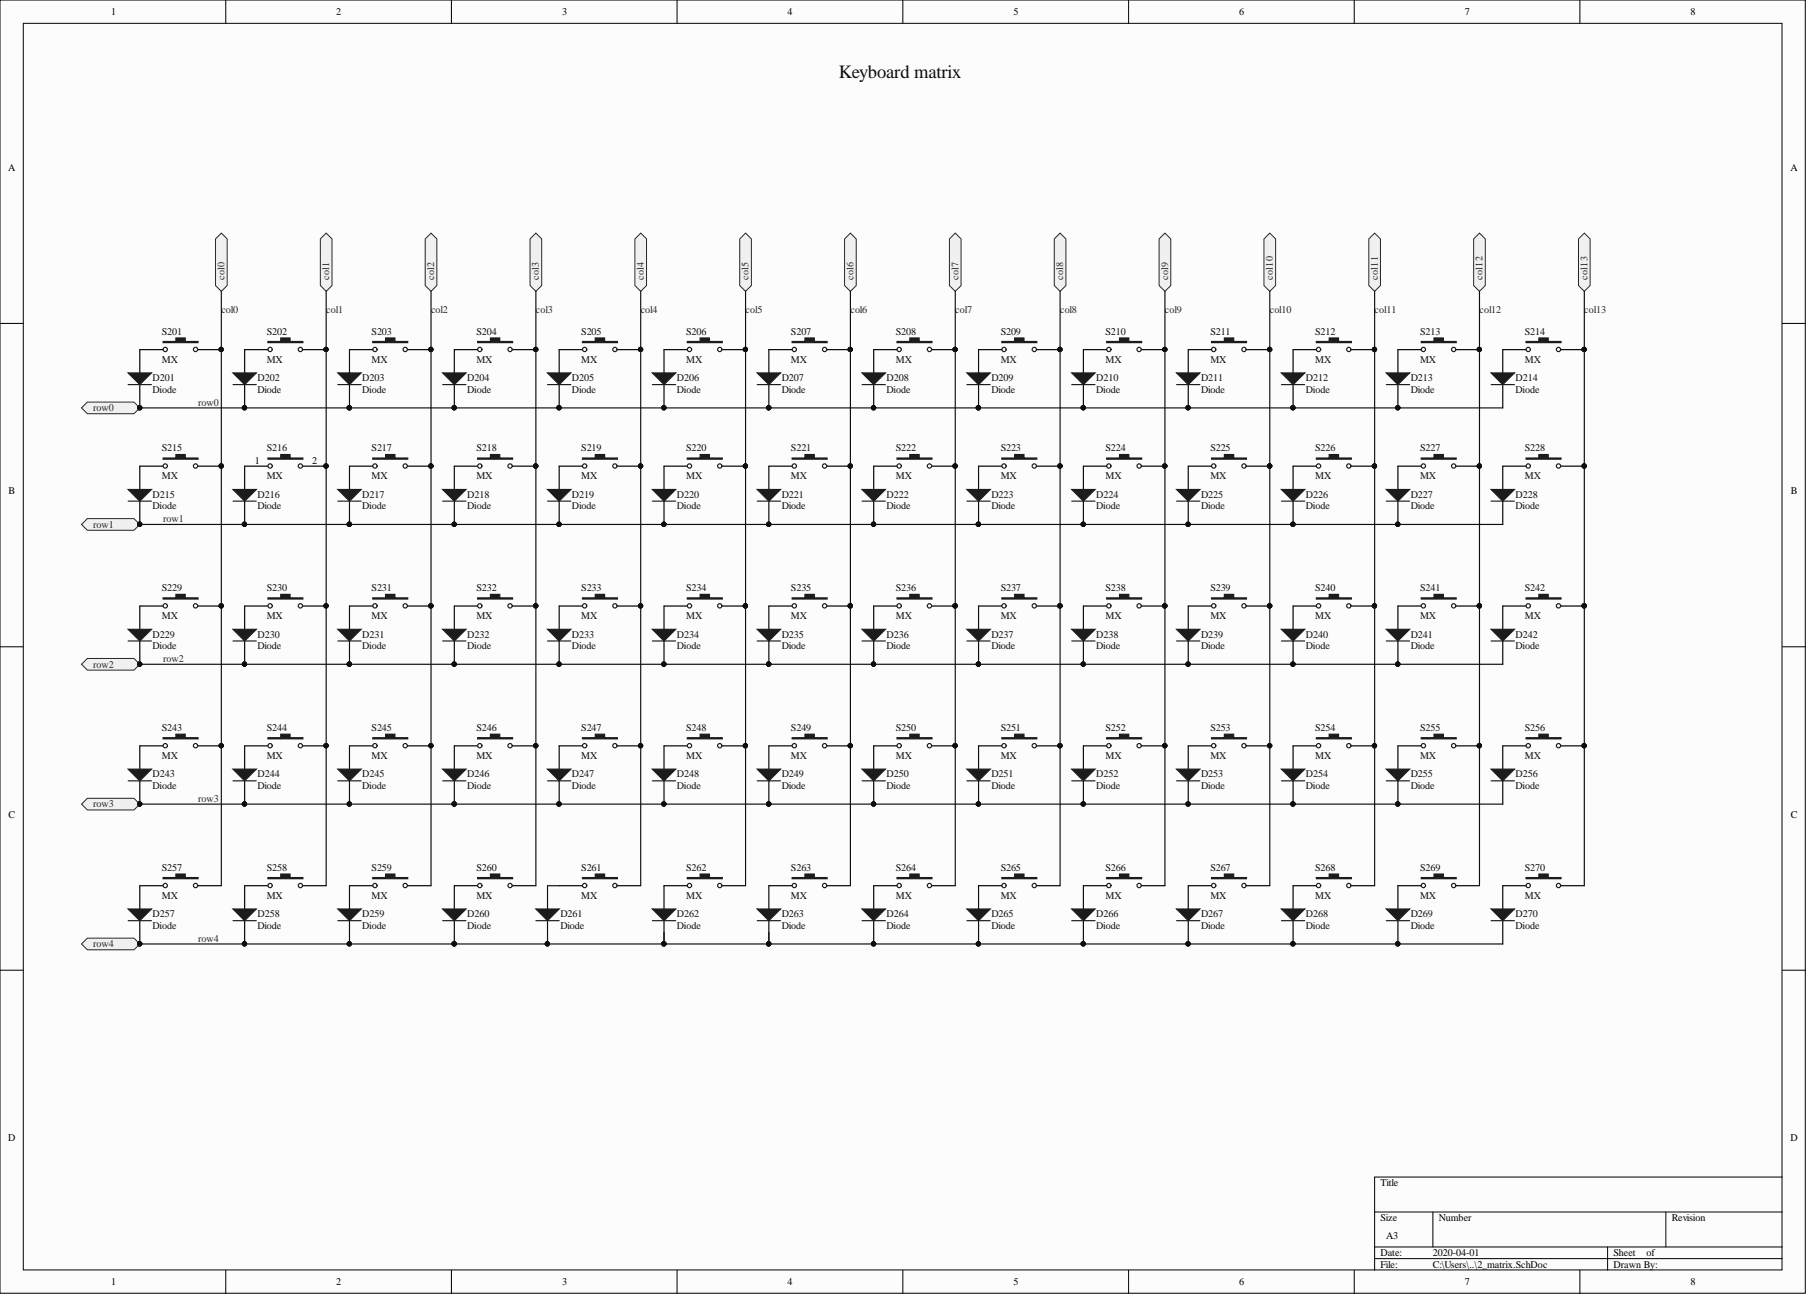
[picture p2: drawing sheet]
<svg xmlns="http://www.w3.org/2000/svg" width="393mm" height="282mm" viewBox="0 0 393 282" stroke-linecap="round" stroke-linejoin="round" font-family="sans-serif">
<defs><g id="words">
<text font-size="4.1" fill="#0e0e0e" x="182.5" y="16.9">Keyboard matrix</text>
<g font-size="2.2">
<text x="24.2" y="3.3">1</text>
<text x="73.1" y="3.3">2</text>
<text x="122.3" y="3.3">3</text>
<text x="171.4" y="3.3">4</text>
<text x="220.5" y="3.3">5</text>
<text x="269.6" y="3.3">6</text>
<text x="318.7" y="3.3">7</text>
<text x="367.8" y="3.3">8</text>
<text x="1.8" y="37.2">A</text>
<text x="389.5" y="37.2">A</text>
<text x="55.4" y="100.9">1</text>
<text x="67.9" y="100.9">2</text>
<text x="1.9" y="107.5">B</text>
<text x="389.6" y="107.5">B</text>
<text x="1.9" y="177.8">C</text>
<text x="389.6" y="177.8">C</text>
<text x="1.8" y="248.2">D</text>
<text x="389.5" y="248.2">D</text>
<text x="300.3" y="258">Title</text>
<text x="300.3" y="265.6">Size</text>
<text x="301.6" y="269.4">A3</text>
<text x="313" y="265.6">Number</text>
<text x="363.7" y="265.6">Revision</text>
<text x="300.3" y="273.2">Date:</text>
<text x="300.3" y="275.7">File:</text>
<text x="311.7" y="273.2">2020-04-01</text>
<text x="311.7" y="275.7">C:\Users\..\2_matrix.SchDoc</text>
<text x="351" y="273.2">Sheet</text>
<text x="351" y="275.7">Drawn By:</text>
<text x="358.2" y="273.2">of</text>
<text x="24.2" y="279.6">1</text>
<text x="73.1" y="279.6">2</text>
<text x="122.3" y="279.6">3</text>
<text x="171.4" y="279.6">4</text>
<text x="220.5" y="279.6">5</text>
<text x="269.6" y="279.6">6</text>
<text x="318.7" y="279.6">7</text>
<text x="367.8" y="279.6">8</text>
</g>
<g font-size="2.2" fill="#262626">
<text x="48.8" y="60.8" transform="rotate(-90 48.8 60.8)">col0</text>
<text x="71.6" y="60.8" transform="rotate(-90 71.6 60.8)">col1</text>
<text x="94.4" y="60.8" transform="rotate(-90 94.4 60.8)">col2</text>
<text x="117.3" y="60.8" transform="rotate(-90 117.3 60.8)">col3</text>
<text x="140.1" y="60.8" transform="rotate(-90 140.1 60.8)">col4</text>
<text x="162.9" y="60.8" transform="rotate(-90 162.9 60.8)">col5</text>
<text x="185.7" y="60.8" transform="rotate(-90 185.7 60.8)">col6</text>
<text x="208.5" y="60.8" transform="rotate(-90 208.5 60.8)">col7</text>
<text x="231.3" y="60.8" transform="rotate(-90 231.3 60.8)">col8</text>
<text x="254.1" y="60.8" transform="rotate(-90 254.1 60.8)">col9</text>
<text x="276.9" y="60.8" transform="rotate(-90 276.9 60.8)">col10</text>
<text x="299.7" y="60.8" transform="rotate(-90 299.7 60.8)">col11</text>
<text x="322.5" y="60.8" transform="rotate(-90 322.5 60.8)">col12</text>
<text x="345.4" y="60.8" transform="rotate(-90 345.4 60.8)">col13</text>
<text x="48.2" y="68">col0</text>
<text x="71" y="68">col1</text>
<text x="93.8" y="68">col2</text>
<text x="116.6" y="68">col3</text>
<text x="139.4" y="68">col4</text>
<text x="162.2" y="68">col5</text>
<text x="185" y="68">col6</text>
<text x="207.8" y="68">col7</text>
<text x="230.6" y="68">col8</text>
<text x="253.4" y="68">col9</text>
<text x="276.3" y="68">col10</text>
<text x="299.1" y="68">col11</text>
<text x="321.9" y="68">col12</text>
<text x="344.7" y="68">col13</text>
<text x="20.3" y="89.4">row0</text>
<text x="43.1" y="88.2">row0</text>
<text x="35.5" y="113.6">row1</text>
<text x="20.3" y="114.8">row1</text>
<text x="20.3" y="145.2">row2</text>
<text x="35.5" y="144">row2</text>
<text x="20.3" y="175.6">row3</text>
<text x="43.1" y="174.4">row3</text>
<text x="20.3" y="206">row4</text>
<text x="43.1" y="204.8">row4</text>
</g>
<g font-size="2.2" fill="#0e0e0e">
<text x="35.2" y="72.8">S201</text>
<text x="58" y="72.8">S202</text>
<text x="80.8" y="72.8">S203</text>
<text x="103.7" y="72.8">S204</text>
<text x="126.5" y="72.8">S205</text>
<text x="149.3" y="72.8">S206</text>
<text x="172.1" y="72.8">S207</text>
<text x="194.9" y="72.8">S208</text>
<text x="217.7" y="72.8">S209</text>
<text x="240.5" y="72.8">S210</text>
<text x="263.3" y="72.8">S211</text>
<text x="286.1" y="72.8">S212</text>
<text x="308.9" y="72.8">S213</text>
<text x="331.8" y="72.8">S214</text>
<text x="33.2" y="82.9">D201</text>
<text x="35.2" y="78.9">MX</text>
<text x="56" y="82.9">D202</text>
<text x="58" y="78.9">MX</text>
<text x="78.8" y="82.9">D203</text>
<text x="80.8" y="78.9">MX</text>
<text x="101.6" y="82.9">D204</text>
<text x="103.7" y="78.9">MX</text>
<text x="124.4" y="82.9">D205</text>
<text x="126.5" y="78.9">MX</text>
<text x="147.3" y="82.9">D206</text>
<text x="149.3" y="78.9">MX</text>
<text x="170.1" y="82.9">D207</text>
<text x="172.1" y="78.9">MX</text>
<text x="192.9" y="82.9">D208</text>
<text x="194.9" y="78.9">MX</text>
<text x="215.7" y="82.9">D209</text>
<text x="217.7" y="78.9">MX</text>
<text x="238.5" y="82.9">D210</text>
<text x="240.5" y="78.9">MX</text>
<text x="261.3" y="82.9">D211</text>
<text x="263.3" y="78.9">MX</text>
<text x="284.1" y="82.9">D212</text>
<text x="286.1" y="78.9">MX</text>
<text x="306.9" y="82.9">D213</text>
<text x="308.9" y="78.9">MX</text>
<text x="329.7" y="82.9">D214</text>
<text x="331.8" y="78.9">MX</text>
<text x="33.2" y="85.5">Diode</text>
<text x="56" y="85.5">Diode</text>
<text x="78.8" y="85.5">Diode</text>
<text x="101.6" y="85.5">Diode</text>
<text x="124.4" y="85.5">Diode</text>
<text x="147.3" y="85.5">Diode</text>
<text x="170.1" y="85.5">Diode</text>
<text x="192.9" y="85.5">Diode</text>
<text x="215.7" y="85.5">Diode</text>
<text x="238.5" y="85.5">Diode</text>
<text x="261.3" y="85.5">Diode</text>
<text x="284.1" y="85.5">Diode</text>
<text x="306.9" y="85.5">Diode</text>
<text x="329.7" y="85.5">Diode</text>
<text x="35.2" y="98.1">S215</text>
<text x="58" y="98.1">S216</text>
<text x="80.8" y="98.1">S217</text>
<text x="103.7" y="98.1">S218</text>
<text x="126.5" y="98.1">S219</text>
<text x="149.3" y="98.1">S220</text>
<text x="172.1" y="98.1">S221</text>
<text x="194.9" y="98.1">S222</text>
<text x="217.7" y="98.1">S223</text>
<text x="240.5" y="98.1">S224</text>
<text x="263.3" y="98.1">S225</text>
<text x="286.1" y="98.1">S226</text>
<text x="308.9" y="98.1">S227</text>
<text x="331.8" y="98.1">S228</text>
<text x="35.2" y="104.2">MX</text>
<text x="58" y="104.2">MX</text>
<text x="80.8" y="104.2">MX</text>
<text x="103.7" y="104.2">MX</text>
<text x="126.5" y="104.2">MX</text>
<text x="149.3" y="104.2">MX</text>
<text x="172.1" y="104.2">MX</text>
<text x="194.9" y="104.2">MX</text>
<text x="217.7" y="104.2">MX</text>
<text x="240.5" y="104.2">MX</text>
<text x="263.3" y="104.2">MX</text>
<text x="286.1" y="104.2">MX</text>
<text x="308.9" y="104.2">MX</text>
<text x="331.8" y="104.2">MX</text>
<text x="33.2" y="108.3">D215</text>
<text x="33.2" y="110.8">Diode</text>
<text x="56" y="108.3">D216</text>
<text x="56" y="110.8">Diode</text>
<text x="78.8" y="108.3">D217</text>
<text x="78.8" y="110.8">Diode</text>
<text x="101.6" y="108.3">D218</text>
<text x="101.6" y="110.8">Diode</text>
<text x="124.4" y="108.3">D219</text>
<text x="124.4" y="110.8">Diode</text>
<text x="147.3" y="108.3">D220</text>
<text x="147.3" y="110.8">Diode</text>
<text x="170.1" y="108.3">D221</text>
<text x="170.1" y="110.8">Diode</text>
<text x="192.9" y="108.3">D222</text>
<text x="192.9" y="110.8">Diode</text>
<text x="215.7" y="108.3">D223</text>
<text x="215.7" y="110.8">Diode</text>
<text x="238.5" y="108.3">D224</text>
<text x="238.5" y="110.8">Diode</text>
<text x="261.3" y="108.3">D225</text>
<text x="261.3" y="110.8">Diode</text>
<text x="284.1" y="108.3">D226</text>
<text x="284.1" y="110.8">Diode</text>
<text x="306.9" y="108.3">D227</text>
<text x="306.9" y="110.8">Diode</text>
<text x="329.7" y="108.3">D228</text>
<text x="329.7" y="110.8">Diode</text>
<text x="35.2" y="128.5">S229</text>
<text x="58" y="128.5">S230</text>
<text x="80.8" y="128.5">S231</text>
<text x="103.7" y="128.5">S232</text>
<text x="126.5" y="128.5">S233</text>
<text x="149.3" y="128.5">S234</text>
<text x="172.1" y="128.5">S235</text>
<text x="194.9" y="128.5">S236</text>
<text x="217.7" y="128.5">S237</text>
<text x="240.5" y="128.5">S238</text>
<text x="263.3" y="128.5">S239</text>
<text x="286.1" y="128.5">S240</text>
<text x="308.9" y="128.5">S241</text>
<text x="331.8" y="128.5">S242</text>
<text x="35.2" y="134.6">MX</text>
<text x="58" y="134.6">MX</text>
<text x="80.8" y="134.6">MX</text>
<text x="103.7" y="134.6">MX</text>
<text x="126.5" y="134.6">MX</text>
<text x="149.3" y="134.6">MX</text>
<text x="172.1" y="134.6">MX</text>
<text x="194.9" y="134.6">MX</text>
<text x="217.7" y="134.6">MX</text>
<text x="240.5" y="134.6">MX</text>
<text x="263.3" y="134.6">MX</text>
<text x="286.1" y="134.6">MX</text>
<text x="308.9" y="134.6">MX</text>
<text x="331.8" y="134.6">MX</text>
<text x="33.2" y="138.7">D229</text>
<text x="33.2" y="141.2">Diode</text>
<text x="56" y="138.7">D230</text>
<text x="56" y="141.2">Diode</text>
<text x="78.8" y="138.7">D231</text>
<text x="78.8" y="141.2">Diode</text>
<text x="101.6" y="138.7">D232</text>
<text x="101.6" y="141.2">Diode</text>
<text x="124.4" y="138.7">D233</text>
<text x="124.4" y="141.2">Diode</text>
<text x="147.3" y="138.7">D234</text>
<text x="147.3" y="141.2">Diode</text>
<text x="170.1" y="138.7">D235</text>
<text x="170.1" y="141.2">Diode</text>
<text x="192.9" y="138.7">D236</text>
<text x="192.9" y="141.2">Diode</text>
<text x="215.7" y="138.7">D237</text>
<text x="215.7" y="141.2">Diode</text>
<text x="238.5" y="138.7">D238</text>
<text x="238.5" y="141.2">Diode</text>
<text x="261.3" y="138.7">D239</text>
<text x="261.3" y="141.2">Diode</text>
<text x="284.1" y="138.7">D240</text>
<text x="284.1" y="141.2">Diode</text>
<text x="306.9" y="138.7">D241</text>
<text x="306.9" y="141.2">Diode</text>
<text x="329.7" y="138.7">D242</text>
<text x="329.7" y="141.2">Diode</text>
<text x="35.2" y="159">S243</text>
<text x="58" y="159">S244</text>
<text x="80.8" y="159">S245</text>
<text x="103.7" y="159">S246</text>
<text x="126.5" y="159">S247</text>
<text x="149.3" y="159">S248</text>
<text x="172.1" y="159">S249</text>
<text x="194.9" y="159">S250</text>
<text x="217.7" y="159">S251</text>
<text x="240.5" y="159">S252</text>
<text x="263.3" y="159">S253</text>
<text x="286.1" y="159">S254</text>
<text x="308.9" y="159">S255</text>
<text x="331.8" y="159">S256</text>
<text x="35.2" y="165">MX</text>
<text x="58" y="165">MX</text>
<text x="80.8" y="165">MX</text>
<text x="103.7" y="165">MX</text>
<text x="126.5" y="165">MX</text>
<text x="149.3" y="165">MX</text>
<text x="172.1" y="165">MX</text>
<text x="194.9" y="165">MX</text>
<text x="217.7" y="165">MX</text>
<text x="240.5" y="165">MX</text>
<text x="263.3" y="165">MX</text>
<text x="286.1" y="165">MX</text>
<text x="308.9" y="165">MX</text>
<text x="331.8" y="165">MX</text>
<text x="33.2" y="169.1">D243</text>
<text x="33.2" y="171.6">Diode</text>
<text x="56" y="169.1">D244</text>
<text x="56" y="171.6">Diode</text>
<text x="78.8" y="169.1">D245</text>
<text x="78.8" y="171.6">Diode</text>
<text x="101.6" y="169.1">D246</text>
<text x="101.6" y="171.6">Diode</text>
<text x="124.4" y="169.1">D247</text>
<text x="124.4" y="171.6">Diode</text>
<text x="147.3" y="169.1">D248</text>
<text x="147.3" y="171.6">Diode</text>
<text x="170.1" y="169.1">D249</text>
<text x="170.1" y="171.6">Diode</text>
<text x="192.9" y="169.1">D250</text>
<text x="192.9" y="171.6">Diode</text>
<text x="215.7" y="169.1">D251</text>
<text x="215.7" y="171.6">Diode</text>
<text x="238.5" y="169.1">D252</text>
<text x="238.5" y="171.6">Diode</text>
<text x="261.3" y="169.1">D253</text>
<text x="261.3" y="171.6">Diode</text>
<text x="284.1" y="169.1">D254</text>
<text x="284.1" y="171.6">Diode</text>
<text x="306.9" y="169.1">D255</text>
<text x="306.9" y="171.6">Diode</text>
<text x="329.7" y="169.1">D256</text>
<text x="329.7" y="171.6">Diode</text>
<text x="35.2" y="189.4">S257</text>
<text x="58" y="189.4">S258</text>
<text x="80.8" y="189.4">S259</text>
<text x="103.7" y="189.4">S260</text>
<text x="126.5" y="189.4">S261</text>
<text x="149.3" y="189.4">S262</text>
<text x="172.1" y="189.4">S263</text>
<text x="194.9" y="189.4">S264</text>
<text x="217.7" y="189.4">S265</text>
<text x="240.5" y="189.4">S266</text>
<text x="263.3" y="189.4">S267</text>
<text x="286.1" y="189.4">S268</text>
<text x="308.9" y="189.4">S269</text>
<text x="331.8" y="189.4">S270</text>
<text x="35.2" y="195.5">MX</text>
<text x="58" y="195.5">MX</text>
<text x="80.8" y="195.5">MX</text>
<text x="103.7" y="195.5">MX</text>
<text x="126.5" y="195.5">MX</text>
<text x="149.3" y="195.5">MX</text>
<text x="172.1" y="195.5">MX</text>
<text x="194.9" y="195.5">MX</text>
<text x="217.7" y="195.5">MX</text>
<text x="240.5" y="195.5">MX</text>
<text x="263.3" y="195.5">MX</text>
<text x="286.1" y="195.5">MX</text>
<text x="308.9" y="195.5">MX</text>
<text x="331.8" y="195.5">MX</text>
<text x="33.2" y="199.5">D257</text>
<text x="33.2" y="202">Diode</text>
<text x="56" y="199.5">D258</text>
<text x="56" y="202">Diode</text>
<text x="78.8" y="199.5">D259</text>
<text x="78.8" y="202">Diode</text>
<text x="101.6" y="199.5">D260</text>
<text x="101.6" y="202">Diode</text>
<text x="121.9" y="199.5">D261</text>
<text x="121.9" y="202">Diode</text>
<text x="147.3" y="199.5">D262</text>
<text x="147.3" y="202">Diode</text>
<text x="170.1" y="199.5">D263</text>
<text x="170.1" y="202">Diode</text>
<text x="192.9" y="199.5">D264</text>
<text x="192.9" y="202">Diode</text>
<text x="215.7" y="199.5">D265</text>
<text x="215.7" y="202">Diode</text>
<text x="238.5" y="199.5">D266</text>
<text x="238.5" y="202">Diode</text>
<text x="261.3" y="199.5">D267</text>
<text x="261.3" y="202">Diode</text>
<text x="284.1" y="199.5">D268</text>
<text x="284.1" y="202">Diode</text>
<text x="306.9" y="199.5">D269</text>
<text x="306.9" y="202">Diode</text>
<text x="329.7" y="199.5">D270</text>
<text x="329.7" y="202">Diode</text>
</g>
</g></defs>
<g fill="#fcfcfc" stroke="#000" stroke-width=".22">
<path d="M0 0h392.8v281.3h-392.8z"/>
<path d="M5.1 5.1h382.6v271.1h-382.6z"/>
</g>
<g fill="none" stroke="#000" stroke-width=".22">
<path d="M49.1 0v5.1M98.2 0v5.1M147.3 0v5.1M196.4 0v5.1M245.5 0v5.1M294.6 0v5.1M343.7 0v5.1M0 70.3h5.1M387.8 70.3h5M0 140.7h5.1M387.8 140.7h5M0 211h5.1"/>
<path d="M387.8 211h5M387.8 256h-88.7v20.3M49.1 276.3v5M98.2 276.3v5M147.3 276.3v5M196.4 276.3v5M245.5 276.3v5M294.6 276.3v5M299.1 263.6h88.7M299.1 271.2h88.7M299.1 273.7h88.7M311.7 263.6v7.6"/>
<path d="M343.7 276.3v5M349.8 271.2v5.1M362.4 263.6v7.6"/>
</g>
<path d="M30.4 76h5.1M43.1 76h5.1" fill="none" stroke="#000" stroke-width=".26"/>
<circle cx="48.1" cy="76" r=".47" fill="#0e0e0e" stroke="#0e0e0e" stroke-width=".22"/>
<path d="M35.5 74.3h2.8v-.8h2v.8h2.8v.2h-7.6z" fill-rule="evenodd" fill="#1c1c1c"/>
<g fill="none" stroke="#1c1c1c" stroke-width=".26">
<path d="M35.5 74.3h2.8v-.8h2v.8h2.8v.2h-7.6z"/>
<circle cx="36" cy="76" r=".47"/>
<circle cx="42.5" cy="76" r=".47"/>
</g>
<g fill="#0e0e0e" stroke="#0e0e0e" stroke-width=".22">
<circle cx="48.1" cy="76" r=".47"/>
<circle cx="70.9" cy="76" r=".47"/>
</g>
<path d="M53.2 76h5.1M65.9 76h5.1" fill="none" stroke="#000" stroke-width=".26"/>
<path d="M58.3 74.3h2.8v-.8h2v.8h2.8v.2h-7.6z" fill-rule="evenodd" fill="#1c1c1c"/>
<g fill="none" stroke="#1c1c1c" stroke-width=".26">
<path d="M58.3 74.3h2.8v-.8h2v.8h2.8v.2h-7.6z"/>
<circle cx="58.8" cy="76" r=".47"/>
<circle cx="65.4" cy="76" r=".47"/>
</g>
<g fill="#0e0e0e" stroke="#0e0e0e" stroke-width=".22">
<circle cx="70.9" cy="76" r=".47"/>
<circle cx="30.4" cy="88.7" r=".47"/>
</g>
<path d="M30.4 76v5.1M30.4 83.6v5.1" fill="none" stroke="#000" stroke-width=".26"/>
<path d="M27.9 81.1h5l-2.5 2.5z" fill="#1c1c1c"/>
<path d="M27.9 81.1h5l-2.5 2.5zM27.9 83.6h5" fill="none" stroke="#1c1c1c" stroke-width=".26"/>
<g fill="#0e0e0e" stroke="#0e0e0e" stroke-width=".22">
<circle cx="30.4" cy="88.7" r=".47"/>
<circle cx="53.2" cy="88.7" r=".47"/>
</g>
<path d="M53.2 76v5.1M53.2 83.6v5.1" fill="none" stroke="#000" stroke-width=".26"/>
<path d="M50.7 81.1h5.1l-2.6 2.5z" fill="#1c1c1c"/>
<path d="M50.7 81.1h5.1l-2.6 2.5zM50.7 83.6h5.1" fill="none" stroke="#1c1c1c" stroke-width=".26"/>
<g fill="#0e0e0e" stroke="#0e0e0e" stroke-width=".22">
<circle cx="53.2" cy="88.7" r=".47"/>
<circle cx="93.7" cy="76" r=".47"/>
</g>
<path d="M76 76h5.1M88.7 76h5.1" fill="none" stroke="#000" stroke-width=".26"/>
<path d="M81.1 74.3h2.8v-.8h2v.8h2.8v.2h-7.6z" fill-rule="evenodd" fill="#1c1c1c"/>
<g fill="none" stroke="#1c1c1c" stroke-width=".26">
<path d="M81.1 74.3h2.8v-.8h2v.8h2.8v.2h-7.6z"/>
<circle cx="81.6" cy="76" r=".47"/>
<circle cx="88.2" cy="76" r=".47"/>
</g>
<g fill="#0e0e0e" stroke="#0e0e0e" stroke-width=".22">
<circle cx="93.7" cy="76" r=".47"/>
<circle cx="76" cy="88.7" r=".47"/>
</g>
<path d="M76 76v5.1M76 83.6v5.1" fill="none" stroke="#000" stroke-width=".26"/>
<path d="M73.5 81.1h5.1l-2.6 2.5z" fill="#1c1c1c"/>
<path d="M73.5 81.1h5.1l-2.6 2.5zM73.5 83.6h5.1" fill="none" stroke="#1c1c1c" stroke-width=".26"/>
<g fill="#0e0e0e" stroke="#0e0e0e" stroke-width=".22">
<circle cx="76" cy="88.7" r=".47"/>
<circle cx="116.5" cy="76" r=".47"/>
</g>
<path d="M98.8 76h5.1M111.5 76h5.1" fill="none" stroke="#000" stroke-width=".26"/>
<path d="M103.9 74.3h2.8v-.8h2v.8h2.8v.2h-7.6z" fill-rule="evenodd" fill="#1c1c1c"/>
<g fill="none" stroke="#1c1c1c" stroke-width=".26">
<path d="M103.9 74.3h2.8v-.8h2v.8h2.8v.2h-7.6z"/>
<circle cx="104.4" cy="76" r=".47"/>
<circle cx="111" cy="76" r=".47"/>
</g>
<g fill="#0e0e0e" stroke="#0e0e0e" stroke-width=".22">
<circle cx="116.5" cy="76" r=".47"/>
<circle cx="98.8" cy="88.7" r=".47"/>
</g>
<path d="M98.8 76v5.1M98.8 83.6v5.1" fill="none" stroke="#000" stroke-width=".26"/>
<path d="M96.3 81.1h5.1l-2.6 2.5z" fill="#1c1c1c"/>
<path d="M96.3 81.1h5.1l-2.6 2.5zM96.3 83.6h5.1" fill="none" stroke="#1c1c1c" stroke-width=".26"/>
<g fill="#0e0e0e" stroke="#0e0e0e" stroke-width=".22">
<circle cx="98.8" cy="88.7" r=".47"/>
<circle cx="139.4" cy="76" r=".47"/>
</g>
<path d="M121.7 76h5M134.3 76h5.1" fill="none" stroke="#000" stroke-width=".26"/>
<path d="M126.7 74.3h2.8v-.8h2v.8h2.8v.2h-7.6z" fill-rule="evenodd" fill="#1c1c1c"/>
<g fill="none" stroke="#1c1c1c" stroke-width=".26">
<path d="M126.7 74.3h2.8v-.8h2v.8h2.8v.2h-7.6z"/>
<circle cx="127.2" cy="76" r=".47"/>
<circle cx="133.8" cy="76" r=".47"/>
</g>
<g fill="#0e0e0e" stroke="#0e0e0e" stroke-width=".22">
<circle cx="139.4" cy="76" r=".47"/>
<circle cx="121.6" cy="88.7" r=".47"/>
</g>
<path d="M121.7 76v5.1M121.7 83.6v5.1" fill="none" stroke="#000" stroke-width=".26"/>
<path d="M119.1 81.1h5.1l-2.5 2.5z" fill="#1c1c1c"/>
<path d="M119.1 81.1h5.1l-2.5 2.5zM119.1 83.6h5.1" fill="none" stroke="#1c1c1c" stroke-width=".26"/>
<g fill="#0e0e0e" stroke="#0e0e0e" stroke-width=".22">
<circle cx="121.6" cy="88.7" r=".47"/>
<circle cx="162.2" cy="76" r=".47"/>
</g>
<path d="M144.5 76h5M157.1 76h5.1" fill="none" stroke="#000" stroke-width=".26"/>
<path d="M149.5 74.3h2.8v-.8h2v.8h2.8v.2h-7.6z" fill-rule="evenodd" fill="#1c1c1c"/>
<g fill="none" stroke="#1c1c1c" stroke-width=".26">
<path d="M149.5 74.3h2.8v-.8h2v.8h2.8v.2h-7.6z"/>
<circle cx="150" cy="76" r=".47"/>
<circle cx="156.6" cy="76" r=".47"/>
</g>
<g fill="#0e0e0e" stroke="#0e0e0e" stroke-width=".22">
<circle cx="162.2" cy="76" r=".47"/>
<circle cx="144.4" cy="88.7" r=".47"/>
</g>
<path d="M144.5 76v5.1M144.5 83.6v5.1" fill="none" stroke="#000" stroke-width=".26"/>
<path d="M141.9 81.1h5.1l-2.5 2.5z" fill="#1c1c1c"/>
<path d="M141.9 81.1h5.1l-2.5 2.5zM141.9 83.6h5.1" fill="none" stroke="#1c1c1c" stroke-width=".26"/>
<g fill="#0e0e0e" stroke="#0e0e0e" stroke-width=".22">
<circle cx="144.4" cy="88.7" r=".47"/>
<circle cx="185" cy="76" r=".47"/>
</g>
<path d="M167.3 76h5M179.9 76h5.1" fill="none" stroke="#000" stroke-width=".26"/>
<path d="M172.3 74.3h2.8v-.8h2.1v.8h2.7v.2h-7.6z" fill-rule="evenodd" fill="#1c1c1c"/>
<g fill="none" stroke="#1c1c1c" stroke-width=".26">
<path d="M172.3 74.3h2.8v-.8h2.1v.8h2.7v.2h-7.6z"/>
<circle cx="172.8" cy="76" r=".47"/>
<circle cx="179.4" cy="76" r=".47"/>
</g>
<g fill="#0e0e0e" stroke="#0e0e0e" stroke-width=".22">
<circle cx="185" cy="76" r=".47"/>
<circle cx="167.2" cy="88.7" r=".47"/>
</g>
<path d="M167.3 76v5.1M167.3 83.6v5.1" fill="none" stroke="#000" stroke-width=".26"/>
<path d="M164.7 81.1h5.1l-2.5 2.5z" fill="#1c1c1c"/>
<path d="M164.7 81.1h5.1l-2.5 2.5zM164.7 83.6h5.1" fill="none" stroke="#1c1c1c" stroke-width=".26"/>
<g fill="#0e0e0e" stroke="#0e0e0e" stroke-width=".22">
<circle cx="167.2" cy="88.7" r=".47"/>
<circle cx="207.8" cy="76" r=".47"/>
</g>
<path d="M190.1 76h5.1M202.8 76h5" fill="none" stroke="#000" stroke-width=".26"/>
<path d="M195.2 74.3h2.7v-.8h2.1v.8h2.8v.2h-7.6z" fill-rule="evenodd" fill="#1c1c1c"/>
<g fill="none" stroke="#1c1c1c" stroke-width=".26">
<path d="M195.2 74.3h2.7v-.8h2.1v.8h2.8v.2h-7.6z"/>
<circle cx="195.6" cy="76" r=".47"/>
<circle cx="202.2" cy="76" r=".47"/>
</g>
<g fill="#0e0e0e" stroke="#0e0e0e" stroke-width=".22">
<circle cx="207.8" cy="76" r=".47"/>
<circle cx="190" cy="88.7" r=".47"/>
</g>
<path d="M190.1 76v5.1M190.1 83.6v5.1" fill="none" stroke="#000" stroke-width=".26"/>
<path d="M187.5 81.1h5.1l-2.5 2.5z" fill="#1c1c1c"/>
<path d="M187.5 81.1h5.1l-2.5 2.5zM187.5 83.6h5.1" fill="none" stroke="#1c1c1c" stroke-width=".26"/>
<g fill="#0e0e0e" stroke="#0e0e0e" stroke-width=".22">
<circle cx="190" cy="88.7" r=".47"/>
<circle cx="230.6" cy="76" r=".47"/>
</g>
<path d="M212.9 76h5.1M225.6 76h5" fill="none" stroke="#000" stroke-width=".26"/>
<path d="M218 74.3h2.7v-.8h2.1v.8h2.8v.2h-7.6z" fill-rule="evenodd" fill="#1c1c1c"/>
<g fill="none" stroke="#1c1c1c" stroke-width=".26">
<path d="M218 74.3h2.7v-.8h2.1v.8h2.8v.2h-7.6z"/>
<circle cx="218.4" cy="76" r=".47"/>
<circle cx="225" cy="76" r=".47"/>
</g>
<g fill="#0e0e0e" stroke="#0e0e0e" stroke-width=".22">
<circle cx="230.6" cy="76" r=".47"/>
<circle cx="212.9" cy="88.7" r=".47"/>
</g>
<path d="M212.9 76v5.1M212.9 83.6v5.1" fill="none" stroke="#000" stroke-width=".26"/>
<path d="M210.4 81.1h5l-2.5 2.5z" fill="#1c1c1c"/>
<path d="M210.4 81.1h5l-2.5 2.5zM210.4 83.6h5" fill="none" stroke="#1c1c1c" stroke-width=".26"/>
<g fill="#0e0e0e" stroke="#0e0e0e" stroke-width=".22">
<circle cx="212.9" cy="88.7" r=".47"/>
<circle cx="253.4" cy="76" r=".47"/>
</g>
<path d="M235.7 76h5.1M248.4 76h5" fill="none" stroke="#000" stroke-width=".26"/>
<path d="M240.8 74.3h2.8v-.8h2v.8h2.8v.2h-7.6z" fill-rule="evenodd" fill="#1c1c1c"/>
<g fill="none" stroke="#1c1c1c" stroke-width=".26">
<path d="M240.8 74.3h2.8v-.8h2v.8h2.8v.2h-7.6z"/>
<circle cx="241.2" cy="76" r=".47"/>
<circle cx="247.8" cy="76" r=".47"/>
</g>
<g fill="#0e0e0e" stroke="#0e0e0e" stroke-width=".22">
<circle cx="253.4" cy="76" r=".47"/>
<circle cx="235.7" cy="88.7" r=".47"/>
</g>
<path d="M235.7 76v5.1M235.7 83.6v5.1" fill="none" stroke="#000" stroke-width=".26"/>
<path d="M233.2 81.1h5l-2.5 2.5z" fill="#1c1c1c"/>
<path d="M233.2 81.1h5l-2.5 2.5zM233.2 83.6h5" fill="none" stroke="#1c1c1c" stroke-width=".26"/>
<g fill="#0e0e0e" stroke="#0e0e0e" stroke-width=".22">
<circle cx="235.7" cy="88.7" r=".47"/>
<circle cx="276.2" cy="76" r=".47"/>
</g>
<path d="M258.5 76h5.1M271.2 76h5.1" fill="none" stroke="#000" stroke-width=".26"/>
<path d="M263.6 74.3h2.8v-.8h2v.8h2.8v.2h-7.6z" fill-rule="evenodd" fill="#1c1c1c"/>
<g fill="none" stroke="#1c1c1c" stroke-width=".26">
<path d="M263.6 74.3h2.8v-.8h2v.8h2.8v.2h-7.6z"/>
<circle cx="264" cy="76" r=".47"/>
<circle cx="270.6" cy="76" r=".47"/>
</g>
<g fill="#0e0e0e" stroke="#0e0e0e" stroke-width=".22">
<circle cx="276.2" cy="76" r=".47"/>
<circle cx="258.5" cy="88.7" r=".47"/>
</g>
<path d="M258.5 76v5.1M258.5 83.6v5.1" fill="none" stroke="#000" stroke-width=".26"/>
<path d="M256 81.1h5l-2.5 2.5z" fill="#1c1c1c"/>
<path d="M256 81.1h5l-2.5 2.5zM256 83.6h5" fill="none" stroke="#1c1c1c" stroke-width=".26"/>
<g fill="#0e0e0e" stroke="#0e0e0e" stroke-width=".22">
<circle cx="258.5" cy="88.7" r=".47"/>
<circle cx="299" cy="76" r=".47"/>
</g>
<path d="M281.3 76h5.1M294 76h5.1" fill="none" stroke="#000" stroke-width=".26"/>
<path d="M286.4 74.3h2.8v-.8h2v.8h2.8v.2h-7.6z" fill-rule="evenodd" fill="#1c1c1c"/>
<g fill="none" stroke="#1c1c1c" stroke-width=".26">
<path d="M286.4 74.3h2.8v-.8h2v.8h2.8v.2h-7.6z"/>
<circle cx="286.9" cy="76" r=".47"/>
<circle cx="293.4" cy="76" r=".47"/>
</g>
<g fill="#0e0e0e" stroke="#0e0e0e" stroke-width=".22">
<circle cx="299" cy="76" r=".47"/>
<circle cx="281.3" cy="88.7" r=".47"/>
</g>
<path d="M281.3 76v5.1M281.3 83.6v5.1" fill="none" stroke="#000" stroke-width=".26"/>
<path d="M278.8 81.1h5.1l-2.6 2.5z" fill="#1c1c1c"/>
<path d="M278.8 81.1h5.1l-2.6 2.5zM278.8 83.6h5.1" fill="none" stroke="#1c1c1c" stroke-width=".26"/>
<g fill="#0e0e0e" stroke="#0e0e0e" stroke-width=".22">
<circle cx="281.3" cy="88.7" r=".47"/>
<circle cx="321.8" cy="76" r=".47"/>
</g>
<path d="M304.1 76h5.1M316.8 76h5.1" fill="none" stroke="#000" stroke-width=".26"/>
<path d="M309.2 74.3h2.8v-.8h2v.8h2.8v.2h-7.6z" fill-rule="evenodd" fill="#1c1c1c"/>
<g fill="none" stroke="#1c1c1c" stroke-width=".26">
<path d="M309.2 74.3h2.8v-.8h2v.8h2.8v.2h-7.6z"/>
<circle cx="309.7" cy="76" r=".47"/>
<circle cx="316.3" cy="76" r=".47"/>
</g>
<g fill="#0e0e0e" stroke="#0e0e0e" stroke-width=".22">
<circle cx="321.8" cy="76" r=".47"/>
<circle cx="304.1" cy="88.7" r=".47"/>
</g>
<path d="M304.1 76v5.1M304.1 83.6v5.1" fill="none" stroke="#000" stroke-width=".26"/>
<path d="M301.6 81.1h5.1l-2.6 2.5z" fill="#1c1c1c"/>
<path d="M301.6 81.1h5.1l-2.6 2.5zM301.6 83.6h5.1" fill="none" stroke="#1c1c1c" stroke-width=".26"/>
<g fill="#0e0e0e" stroke="#0e0e0e" stroke-width=".22">
<circle cx="304.1" cy="88.7" r=".47"/>
<circle cx="48.1" cy="101.4" r=".47"/>
</g>
<path d="M30.4 101.4h5.1M43.1 101.4h5.1" fill="none" stroke="#000" stroke-width=".26"/>
<path d="M35.5 99.6h2.8v-.7h2v.7h2.8v.3h-7.6z" fill-rule="evenodd" fill="#1c1c1c"/>
<g fill="none" stroke="#1c1c1c" stroke-width=".26">
<path d="M35.5 99.6h2.8v-.7h2v.7h2.8v.3h-7.6z"/>
<circle cx="36" cy="101.4" r=".47"/>
<circle cx="42.5" cy="101.4" r=".47"/>
</g>
<g fill="#0e0e0e" stroke="#0e0e0e" stroke-width=".22">
<circle cx="48.1" cy="101.4" r=".47"/>
<circle cx="70.9" cy="101.4" r=".47"/>
</g>
<path d="M53.2 101.4h5.1M65.9 101.4h5.1" fill="none" stroke="#000" stroke-width=".26"/>
<path d="M58.3 99.6h2.8v-.7h2v.7h2.8v.3h-7.6z" fill-rule="evenodd" fill="#1c1c1c"/>
<g fill="none" stroke="#1c1c1c" stroke-width=".26">
<path d="M58.3 99.6h2.8v-.7h2v.7h2.8v.3h-7.6z"/>
<circle cx="58.8" cy="101.4" r=".47"/>
<circle cx="65.4" cy="101.4" r=".47"/>
</g>
<g fill="#0e0e0e" stroke="#0e0e0e" stroke-width=".22">
<circle cx="70.9" cy="101.4" r=".47"/>
<circle cx="30.4" cy="114" r=".47"/>
</g>
<path d="M30.4 101.4v5.1M30.4 109v5.1" fill="none" stroke="#000" stroke-width=".26"/>
<path d="M27.9 106.5h5l-2.5 2.5z" fill="#1c1c1c"/>
<path d="M27.9 106.5h5l-2.5 2.5zM27.9 109h5" fill="none" stroke="#1c1c1c" stroke-width=".26"/>
<g fill="#0e0e0e" stroke="#0e0e0e" stroke-width=".22">
<circle cx="30.4" cy="114" r=".47"/>
<circle cx="53.2" cy="114" r=".47"/>
</g>
<path d="M53.2 101.4v5.1M53.2 109v5.1" fill="none" stroke="#000" stroke-width=".26"/>
<path d="M50.7 106.5h5.1l-2.6 2.5z" fill="#1c1c1c"/>
<path d="M50.7 106.5h5.1l-2.6 2.5zM50.7 109h5.1" fill="none" stroke="#1c1c1c" stroke-width=".26"/>
<g fill="#0e0e0e" stroke="#0e0e0e" stroke-width=".22">
<circle cx="53.2" cy="114" r=".47"/>
<circle cx="93.7" cy="101.4" r=".47"/>
</g>
<path d="M76 101.4h5.1M88.7 101.4h5.1" fill="none" stroke="#000" stroke-width=".26"/>
<path d="M81.1 99.6h2.8v-.7h2v.7h2.8v.3h-7.6z" fill-rule="evenodd" fill="#1c1c1c"/>
<g fill="none" stroke="#1c1c1c" stroke-width=".26">
<path d="M81.1 99.6h2.8v-.7h2v.7h2.8v.3h-7.6z"/>
<circle cx="81.6" cy="101.4" r=".47"/>
<circle cx="88.2" cy="101.4" r=".47"/>
</g>
<g fill="#0e0e0e" stroke="#0e0e0e" stroke-width=".22">
<circle cx="93.7" cy="101.4" r=".47"/>
<circle cx="76" cy="114" r=".47"/>
</g>
<path d="M76 101.4v5.1M76 109v5.1" fill="none" stroke="#000" stroke-width=".26"/>
<path d="M73.5 106.5h5.1l-2.6 2.5z" fill="#1c1c1c"/>
<path d="M73.5 106.5h5.1l-2.6 2.5zM73.5 109h5.1" fill="none" stroke="#1c1c1c" stroke-width=".26"/>
<g fill="#0e0e0e" stroke="#0e0e0e" stroke-width=".22">
<circle cx="76" cy="114" r=".47"/>
<circle cx="116.5" cy="101.4" r=".47"/>
</g>
<path d="M98.8 101.4h5.1M111.5 101.4h5.1" fill="none" stroke="#000" stroke-width=".26"/>
<path d="M103.9 99.6h2.8v-.7h2v.7h2.8v.3h-7.6z" fill-rule="evenodd" fill="#1c1c1c"/>
<g fill="none" stroke="#1c1c1c" stroke-width=".26">
<path d="M103.9 99.6h2.8v-.7h2v.7h2.8v.3h-7.6z"/>
<circle cx="104.4" cy="101.4" r=".47"/>
<circle cx="111" cy="101.4" r=".47"/>
</g>
<g fill="#0e0e0e" stroke="#0e0e0e" stroke-width=".22">
<circle cx="116.5" cy="101.4" r=".47"/>
<circle cx="98.8" cy="114" r=".47"/>
</g>
<path d="M98.8 101.4v5.1M98.8 109v5.1" fill="none" stroke="#000" stroke-width=".26"/>
<path d="M96.3 106.5h5.1l-2.6 2.5z" fill="#1c1c1c"/>
<path d="M96.3 106.5h5.1l-2.6 2.5zM96.3 109h5.1" fill="none" stroke="#1c1c1c" stroke-width=".26"/>
<g fill="#0e0e0e" stroke="#0e0e0e" stroke-width=".22">
<circle cx="98.8" cy="114" r=".47"/>
<circle cx="139.4" cy="101.4" r=".47"/>
</g>
<path d="M121.7 101.4h5M134.3 101.4h5.1" fill="none" stroke="#000" stroke-width=".26"/>
<path d="M126.7 99.6h2.8v-.7h2v.7h2.8v.3h-7.6z" fill-rule="evenodd" fill="#1c1c1c"/>
<g fill="none" stroke="#1c1c1c" stroke-width=".26">
<path d="M126.7 99.6h2.8v-.7h2v.7h2.8v.3h-7.6z"/>
<circle cx="127.2" cy="101.4" r=".47"/>
<circle cx="133.8" cy="101.4" r=".47"/>
</g>
<g fill="#0e0e0e" stroke="#0e0e0e" stroke-width=".22">
<circle cx="139.4" cy="101.4" r=".47"/>
<circle cx="121.6" cy="114" r=".47"/>
</g>
<path d="M121.7 101.4v5.1M121.7 109v5.1" fill="none" stroke="#000" stroke-width=".26"/>
<path d="M119.1 106.5h5.1l-2.5 2.5z" fill="#1c1c1c"/>
<path d="M119.1 106.5h5.1l-2.5 2.5zM119.1 109h5.1" fill="none" stroke="#1c1c1c" stroke-width=".26"/>
<g fill="#0e0e0e" stroke="#0e0e0e" stroke-width=".22">
<circle cx="121.6" cy="114" r=".47"/>
<circle cx="162.2" cy="101.4" r=".47"/>
</g>
<path d="M144.5 101.4h5M157.1 101.4h5.1" fill="none" stroke="#000" stroke-width=".26"/>
<path d="M149.5 99.6h2.8v-.7h2v.7h2.8v.3h-7.6z" fill-rule="evenodd" fill="#1c1c1c"/>
<g fill="none" stroke="#1c1c1c" stroke-width=".26">
<path d="M149.5 99.6h2.8v-.7h2v.7h2.8v.3h-7.6z"/>
<circle cx="150" cy="101.4" r=".47"/>
<circle cx="156.6" cy="101.4" r=".47"/>
</g>
<g fill="#0e0e0e" stroke="#0e0e0e" stroke-width=".22">
<circle cx="162.2" cy="101.4" r=".47"/>
<circle cx="144.4" cy="114" r=".47"/>
</g>
<path d="M144.5 101.4v5.1M144.5 109v5.1" fill="none" stroke="#000" stroke-width=".26"/>
<path d="M141.9 106.5h5.1l-2.5 2.5z" fill="#1c1c1c"/>
<path d="M141.9 106.5h5.1l-2.5 2.5zM141.9 109h5.1" fill="none" stroke="#1c1c1c" stroke-width=".26"/>
<g fill="#0e0e0e" stroke="#0e0e0e" stroke-width=".22">
<circle cx="144.4" cy="114" r=".47"/>
<circle cx="185" cy="101.4" r=".47"/>
</g>
<path d="M167.3 101.4h5M179.9 101.4h5.1" fill="none" stroke="#000" stroke-width=".26"/>
<path d="M172.3 99.6h2.8v-.7h2.1v.7h2.7v.3h-7.6z" fill-rule="evenodd" fill="#1c1c1c"/>
<g fill="none" stroke="#1c1c1c" stroke-width=".26">
<path d="M172.3 99.6h2.8v-.7h2.1v.7h2.7v.3h-7.6z"/>
<circle cx="172.8" cy="101.4" r=".47"/>
<circle cx="179.4" cy="101.4" r=".47"/>
</g>
<g fill="#0e0e0e" stroke="#0e0e0e" stroke-width=".22">
<circle cx="185" cy="101.4" r=".47"/>
<circle cx="167.2" cy="114" r=".47"/>
</g>
<path d="M167.3 101.4v5.1M167.3 109v5.1" fill="none" stroke="#000" stroke-width=".26"/>
<path d="M164.7 106.5h5.1l-2.5 2.5z" fill="#1c1c1c"/>
<path d="M164.7 106.5h5.1l-2.5 2.5zM164.7 109h5.1" fill="none" stroke="#1c1c1c" stroke-width=".26"/>
<g fill="#0e0e0e" stroke="#0e0e0e" stroke-width=".22">
<circle cx="167.2" cy="114" r=".47"/>
<circle cx="207.8" cy="101.4" r=".47"/>
</g>
<path d="M190.1 101.4h5.1M202.8 101.4h5" fill="none" stroke="#000" stroke-width=".26"/>
<path d="M195.2 99.6h2.7v-.7h2.1v.7h2.8v.3h-7.6z" fill-rule="evenodd" fill="#1c1c1c"/>
<g fill="none" stroke="#1c1c1c" stroke-width=".26">
<path d="M195.2 99.6h2.7v-.7h2.1v.7h2.8v.3h-7.6z"/>
<circle cx="195.6" cy="101.4" r=".47"/>
<circle cx="202.2" cy="101.4" r=".47"/>
</g>
<g fill="#0e0e0e" stroke="#0e0e0e" stroke-width=".22">
<circle cx="207.8" cy="101.4" r=".47"/>
<circle cx="190" cy="114" r=".47"/>
</g>
<path d="M190.1 101.4v5.1M190.1 109v5.1" fill="none" stroke="#000" stroke-width=".26"/>
<path d="M187.5 106.5h5.1l-2.5 2.5z" fill="#1c1c1c"/>
<path d="M187.5 106.5h5.1l-2.5 2.5zM187.5 109h5.1" fill="none" stroke="#1c1c1c" stroke-width=".26"/>
<g fill="#0e0e0e" stroke="#0e0e0e" stroke-width=".22">
<circle cx="190" cy="114" r=".47"/>
<circle cx="230.6" cy="101.4" r=".47"/>
</g>
<path d="M212.9 101.4h5.1M225.6 101.4h5" fill="none" stroke="#000" stroke-width=".26"/>
<path d="M218 99.6h2.7v-.7h2.1v.7h2.8v.3h-7.6z" fill-rule="evenodd" fill="#1c1c1c"/>
<g fill="none" stroke="#1c1c1c" stroke-width=".26">
<path d="M218 99.6h2.7v-.7h2.1v.7h2.8v.3h-7.6z"/>
<circle cx="218.4" cy="101.4" r=".47"/>
<circle cx="225" cy="101.4" r=".47"/>
</g>
<g fill="#0e0e0e" stroke="#0e0e0e" stroke-width=".22">
<circle cx="230.6" cy="101.4" r=".47"/>
<circle cx="212.9" cy="114" r=".47"/>
</g>
<path d="M212.9 101.4v5.1M212.9 109v5.1" fill="none" stroke="#000" stroke-width=".26"/>
<path d="M210.4 106.5h5l-2.5 2.5z" fill="#1c1c1c"/>
<path d="M210.4 106.5h5l-2.5 2.5zM210.4 109h5" fill="none" stroke="#1c1c1c" stroke-width=".26"/>
<g fill="#0e0e0e" stroke="#0e0e0e" stroke-width=".22">
<circle cx="212.9" cy="114" r=".47"/>
<circle cx="253.4" cy="101.4" r=".47"/>
</g>
<path d="M235.7 101.4h5.1M248.4 101.4h5" fill="none" stroke="#000" stroke-width=".26"/>
<path d="M240.8 99.6h2.8v-.7h2v.7h2.8v.3h-7.6z" fill-rule="evenodd" fill="#1c1c1c"/>
<g fill="none" stroke="#1c1c1c" stroke-width=".26">
<path d="M240.8 99.6h2.8v-.7h2v.7h2.8v.3h-7.6z"/>
<circle cx="241.2" cy="101.4" r=".47"/>
<circle cx="247.8" cy="101.4" r=".47"/>
</g>
<g fill="#0e0e0e" stroke="#0e0e0e" stroke-width=".22">
<circle cx="253.4" cy="101.4" r=".47"/>
<circle cx="235.7" cy="114" r=".47"/>
</g>
<path d="M235.7 101.4v5.1M235.7 109v5.1" fill="none" stroke="#000" stroke-width=".26"/>
<path d="M233.2 106.5h5l-2.5 2.5z" fill="#1c1c1c"/>
<path d="M233.2 106.5h5l-2.5 2.5zM233.2 109h5" fill="none" stroke="#1c1c1c" stroke-width=".26"/>
<g fill="#0e0e0e" stroke="#0e0e0e" stroke-width=".22">
<circle cx="235.7" cy="114" r=".47"/>
<circle cx="276.2" cy="101.4" r=".47"/>
</g>
<path d="M258.5 101.4h5.1M271.2 101.4h5.1" fill="none" stroke="#000" stroke-width=".26"/>
<path d="M263.6 99.6h2.8v-.7h2v.7h2.8v.3h-7.6z" fill-rule="evenodd" fill="#1c1c1c"/>
<g fill="none" stroke="#1c1c1c" stroke-width=".26">
<path d="M263.6 99.6h2.8v-.7h2v.7h2.8v.3h-7.6z"/>
<circle cx="264" cy="101.4" r=".47"/>
<circle cx="270.6" cy="101.4" r=".47"/>
</g>
<g fill="#0e0e0e" stroke="#0e0e0e" stroke-width=".22">
<circle cx="276.2" cy="101.4" r=".47"/>
<circle cx="258.5" cy="114" r=".47"/>
</g>
<path d="M258.5 101.4v5.1M258.5 109v5.1" fill="none" stroke="#000" stroke-width=".26"/>
<path d="M256 106.5h5l-2.5 2.5z" fill="#1c1c1c"/>
<path d="M256 106.5h5l-2.5 2.5zM256 109h5" fill="none" stroke="#1c1c1c" stroke-width=".26"/>
<g fill="#0e0e0e" stroke="#0e0e0e" stroke-width=".22">
<circle cx="258.5" cy="114" r=".47"/>
<circle cx="299" cy="101.4" r=".47"/>
</g>
<path d="M281.3 101.4h5.1M294 101.4h5.1" fill="none" stroke="#000" stroke-width=".26"/>
<path d="M286.4 99.6h2.8v-.7h2v.7h2.8v.3h-7.6z" fill-rule="evenodd" fill="#1c1c1c"/>
<g fill="none" stroke="#1c1c1c" stroke-width=".26">
<path d="M286.4 99.6h2.8v-.7h2v.7h2.8v.3h-7.6z"/>
<circle cx="286.9" cy="101.4" r=".47"/>
<circle cx="293.4" cy="101.4" r=".47"/>
</g>
<g fill="#0e0e0e" stroke="#0e0e0e" stroke-width=".22">
<circle cx="299" cy="101.4" r=".47"/>
<circle cx="281.3" cy="114" r=".47"/>
</g>
<path d="M281.3 101.4v5.1M281.3 109v5.1" fill="none" stroke="#000" stroke-width=".26"/>
<path d="M278.8 106.5h5.1l-2.6 2.5z" fill="#1c1c1c"/>
<path d="M278.8 106.5h5.1l-2.6 2.5zM278.8 109h5.1" fill="none" stroke="#1c1c1c" stroke-width=".26"/>
<g fill="#0e0e0e" stroke="#0e0e0e" stroke-width=".22">
<circle cx="281.3" cy="114" r=".47"/>
<circle cx="321.8" cy="101.4" r=".47"/>
</g>
<path d="M304.1 101.4h5.1M316.8 101.4h5.1" fill="none" stroke="#000" stroke-width=".26"/>
<path d="M309.2 99.6h2.8v-.7h2v.7h2.8v.3h-7.6z" fill-rule="evenodd" fill="#1c1c1c"/>
<g fill="none" stroke="#1c1c1c" stroke-width=".26">
<path d="M309.2 99.6h2.8v-.7h2v.7h2.8v.3h-7.6z"/>
<circle cx="309.7" cy="101.4" r=".47"/>
<circle cx="316.3" cy="101.4" r=".47"/>
</g>
<g fill="#0e0e0e" stroke="#0e0e0e" stroke-width=".22">
<circle cx="321.8" cy="101.4" r=".47"/>
<circle cx="304.1" cy="114" r=".47"/>
</g>
<path d="M304.1 101.4v5.1M304.1 109v5.1" fill="none" stroke="#000" stroke-width=".26"/>
<path d="M301.6 106.5h5.1l-2.6 2.5z" fill="#1c1c1c"/>
<path d="M301.6 106.5h5.1l-2.6 2.5zM301.6 109h5.1" fill="none" stroke="#1c1c1c" stroke-width=".26"/>
<g fill="#0e0e0e" stroke="#0e0e0e" stroke-width=".22">
<circle cx="304.1" cy="114" r=".47"/>
<circle cx="48.1" cy="131.8" r=".47"/>
</g>
<path d="M30.4 131.8h5.1M43.1 131.8h5.1" fill="none" stroke="#000" stroke-width=".26"/>
<path d="M35.5 130h2.8v-.7h2v.7h2.8v.3h-7.6z" fill-rule="evenodd" fill="#1c1c1c"/>
<g fill="none" stroke="#1c1c1c" stroke-width=".26">
<path d="M35.5 130h2.8v-.7h2v.7h2.8v.3h-7.6z"/>
<circle cx="36" cy="131.8" r=".47"/>
<circle cx="42.5" cy="131.8" r=".47"/>
</g>
<g fill="#0e0e0e" stroke="#0e0e0e" stroke-width=".22">
<circle cx="48.1" cy="131.8" r=".47"/>
<circle cx="70.9" cy="131.8" r=".47"/>
</g>
<path d="M53.2 131.8h5.1M65.9 131.8h5.1" fill="none" stroke="#000" stroke-width=".26"/>
<path d="M58.3 130h2.8v-.7h2v.7h2.8v.3h-7.6z" fill-rule="evenodd" fill="#1c1c1c"/>
<g fill="none" stroke="#1c1c1c" stroke-width=".26">
<path d="M58.3 130h2.8v-.7h2v.7h2.8v.3h-7.6z"/>
<circle cx="58.8" cy="131.8" r=".47"/>
<circle cx="65.4" cy="131.8" r=".47"/>
</g>
<g fill="#0e0e0e" stroke="#0e0e0e" stroke-width=".22">
<circle cx="70.9" cy="131.8" r=".47"/>
<circle cx="30.4" cy="144.4" r=".47"/>
</g>
<path d="M30.4 131.8v5.1M30.4 139.4v5.1" fill="none" stroke="#000" stroke-width=".26"/>
<path d="M27.9 136.9h5l-2.5 2.5z" fill="#1c1c1c"/>
<path d="M27.9 136.9h5l-2.5 2.5zM27.9 139.4h5" fill="none" stroke="#1c1c1c" stroke-width=".26"/>
<g fill="#0e0e0e" stroke="#0e0e0e" stroke-width=".22">
<circle cx="30.4" cy="144.4" r=".47"/>
<circle cx="53.2" cy="144.4" r=".47"/>
</g>
<path d="M53.2 131.8v5.1M53.2 139.4v5.1" fill="none" stroke="#000" stroke-width=".26"/>
<path d="M50.7 136.9h5.1l-2.6 2.5z" fill="#1c1c1c"/>
<path d="M50.7 136.9h5.1l-2.6 2.5zM50.7 139.4h5.1" fill="none" stroke="#1c1c1c" stroke-width=".26"/>
<g fill="#0e0e0e" stroke="#0e0e0e" stroke-width=".22">
<circle cx="53.2" cy="144.4" r=".47"/>
<circle cx="93.7" cy="131.8" r=".47"/>
</g>
<path d="M76 131.8h5.1M88.7 131.8h5.1" fill="none" stroke="#000" stroke-width=".26"/>
<path d="M81.1 130h2.8v-.7h2v.7h2.8v.3h-7.6z" fill-rule="evenodd" fill="#1c1c1c"/>
<g fill="none" stroke="#1c1c1c" stroke-width=".26">
<path d="M81.1 130h2.8v-.7h2v.7h2.8v.3h-7.6z"/>
<circle cx="81.6" cy="131.8" r=".47"/>
<circle cx="88.2" cy="131.8" r=".47"/>
</g>
<g fill="#0e0e0e" stroke="#0e0e0e" stroke-width=".22">
<circle cx="93.7" cy="131.8" r=".47"/>
<circle cx="76" cy="144.4" r=".47"/>
</g>
<path d="M76 131.8v5.1M76 139.4v5.1" fill="none" stroke="#000" stroke-width=".26"/>
<path d="M73.5 136.9h5.1l-2.6 2.5z" fill="#1c1c1c"/>
<path d="M73.5 136.9h5.1l-2.6 2.5zM73.5 139.4h5.1" fill="none" stroke="#1c1c1c" stroke-width=".26"/>
<g fill="#0e0e0e" stroke="#0e0e0e" stroke-width=".22">
<circle cx="76" cy="144.4" r=".47"/>
<circle cx="116.5" cy="131.8" r=".47"/>
</g>
<path d="M98.8 131.8h5.1M111.5 131.8h5.1" fill="none" stroke="#000" stroke-width=".26"/>
<path d="M103.9 130h2.8v-.7h2v.7h2.8v.3h-7.6z" fill-rule="evenodd" fill="#1c1c1c"/>
<g fill="none" stroke="#1c1c1c" stroke-width=".26">
<path d="M103.9 130h2.8v-.7h2v.7h2.8v.3h-7.6z"/>
<circle cx="104.4" cy="131.8" r=".47"/>
<circle cx="111" cy="131.8" r=".47"/>
</g>
<g fill="#0e0e0e" stroke="#0e0e0e" stroke-width=".22">
<circle cx="116.5" cy="131.8" r=".47"/>
<circle cx="98.8" cy="144.4" r=".47"/>
</g>
<path d="M98.8 131.8v5.1M98.8 139.4v5.1" fill="none" stroke="#000" stroke-width=".26"/>
<path d="M96.3 136.9h5.1l-2.6 2.5z" fill="#1c1c1c"/>
<path d="M96.3 136.9h5.1l-2.6 2.5zM96.3 139.4h5.1" fill="none" stroke="#1c1c1c" stroke-width=".26"/>
<g fill="#0e0e0e" stroke="#0e0e0e" stroke-width=".22">
<circle cx="98.8" cy="144.4" r=".47"/>
<circle cx="139.4" cy="131.8" r=".47"/>
</g>
<path d="M121.7 131.8h5M134.3 131.8h5.1" fill="none" stroke="#000" stroke-width=".26"/>
<path d="M126.7 130h2.8v-.7h2v.7h2.8v.3h-7.6z" fill-rule="evenodd" fill="#1c1c1c"/>
<g fill="none" stroke="#1c1c1c" stroke-width=".26">
<path d="M126.7 130h2.8v-.7h2v.7h2.8v.3h-7.6z"/>
<circle cx="127.2" cy="131.8" r=".47"/>
<circle cx="133.8" cy="131.8" r=".47"/>
</g>
<g fill="#0e0e0e" stroke="#0e0e0e" stroke-width=".22">
<circle cx="139.4" cy="131.8" r=".47"/>
<circle cx="121.6" cy="144.4" r=".47"/>
</g>
<path d="M121.7 131.8v5.1M121.7 139.4v5.1" fill="none" stroke="#000" stroke-width=".26"/>
<path d="M119.1 136.9h5.1l-2.5 2.5z" fill="#1c1c1c"/>
<path d="M119.1 136.9h5.1l-2.5 2.5zM119.1 139.4h5.1" fill="none" stroke="#1c1c1c" stroke-width=".26"/>
<g fill="#0e0e0e" stroke="#0e0e0e" stroke-width=".22">
<circle cx="121.6" cy="144.4" r=".47"/>
<circle cx="162.2" cy="131.8" r=".47"/>
</g>
<path d="M144.5 131.8h5M157.1 131.8h5.1" fill="none" stroke="#000" stroke-width=".26"/>
<path d="M149.5 130h2.8v-.7h2v.7h2.8v.3h-7.6z" fill-rule="evenodd" fill="#1c1c1c"/>
<g fill="none" stroke="#1c1c1c" stroke-width=".26">
<path d="M149.5 130h2.8v-.7h2v.7h2.8v.3h-7.6z"/>
<circle cx="150" cy="131.8" r=".47"/>
<circle cx="156.6" cy="131.8" r=".47"/>
</g>
<g fill="#0e0e0e" stroke="#0e0e0e" stroke-width=".22">
<circle cx="162.2" cy="131.8" r=".47"/>
<circle cx="144.4" cy="144.4" r=".47"/>
</g>
<path d="M144.5 131.8v5.1M144.5 139.4v5.1" fill="none" stroke="#000" stroke-width=".26"/>
<path d="M141.9 136.9h5.1l-2.5 2.5z" fill="#1c1c1c"/>
<path d="M141.9 136.9h5.1l-2.5 2.5zM141.9 139.4h5.1" fill="none" stroke="#1c1c1c" stroke-width=".26"/>
<g fill="#0e0e0e" stroke="#0e0e0e" stroke-width=".22">
<circle cx="144.4" cy="144.4" r=".47"/>
<circle cx="185" cy="131.8" r=".47"/>
</g>
<path d="M167.3 131.8h5M179.9 131.8h5.1" fill="none" stroke="#000" stroke-width=".26"/>
<path d="M172.3 130h2.8v-.7h2.1v.7h2.7v.3h-7.6z" fill-rule="evenodd" fill="#1c1c1c"/>
<g fill="none" stroke="#1c1c1c" stroke-width=".26">
<path d="M172.3 130h2.8v-.7h2.1v.7h2.7v.3h-7.6z"/>
<circle cx="172.8" cy="131.8" r=".47"/>
<circle cx="179.4" cy="131.8" r=".47"/>
</g>
<g fill="#0e0e0e" stroke="#0e0e0e" stroke-width=".22">
<circle cx="185" cy="131.8" r=".47"/>
<circle cx="167.2" cy="144.4" r=".47"/>
</g>
<path d="M167.3 131.8v5.1M167.3 139.4v5.1" fill="none" stroke="#000" stroke-width=".26"/>
<path d="M164.7 136.9h5.1l-2.5 2.5z" fill="#1c1c1c"/>
<path d="M164.7 136.9h5.1l-2.5 2.5zM164.7 139.4h5.1" fill="none" stroke="#1c1c1c" stroke-width=".26"/>
<g fill="#0e0e0e" stroke="#0e0e0e" stroke-width=".22">
<circle cx="167.2" cy="144.4" r=".47"/>
<circle cx="207.8" cy="131.8" r=".47"/>
</g>
<path d="M190.1 131.8h5.1M202.8 131.8h5" fill="none" stroke="#000" stroke-width=".26"/>
<path d="M195.2 130h2.7v-.7h2.1v.7h2.8v.3h-7.6z" fill-rule="evenodd" fill="#1c1c1c"/>
<g fill="none" stroke="#1c1c1c" stroke-width=".26">
<path d="M195.2 130h2.7v-.7h2.1v.7h2.8v.3h-7.6z"/>
<circle cx="195.6" cy="131.8" r=".47"/>
<circle cx="202.2" cy="131.8" r=".47"/>
</g>
<g fill="#0e0e0e" stroke="#0e0e0e" stroke-width=".22">
<circle cx="207.8" cy="131.8" r=".47"/>
<circle cx="190" cy="144.4" r=".47"/>
</g>
<path d="M190.1 131.8v5.1M190.1 139.4v5.1" fill="none" stroke="#000" stroke-width=".26"/>
<path d="M187.5 136.9h5.1l-2.5 2.5z" fill="#1c1c1c"/>
<path d="M187.5 136.9h5.1l-2.5 2.5zM187.5 139.4h5.1" fill="none" stroke="#1c1c1c" stroke-width=".26"/>
<g fill="#0e0e0e" stroke="#0e0e0e" stroke-width=".22">
<circle cx="190" cy="144.4" r=".47"/>
<circle cx="230.6" cy="131.8" r=".47"/>
</g>
<path d="M212.9 131.8h5.1M225.6 131.8h5" fill="none" stroke="#000" stroke-width=".26"/>
<path d="M218 130h2.7v-.7h2.1v.7h2.8v.3h-7.6z" fill-rule="evenodd" fill="#1c1c1c"/>
<g fill="none" stroke="#1c1c1c" stroke-width=".26">
<path d="M218 130h2.7v-.7h2.1v.7h2.8v.3h-7.6z"/>
<circle cx="218.4" cy="131.8" r=".47"/>
<circle cx="225" cy="131.8" r=".47"/>
</g>
<g fill="#0e0e0e" stroke="#0e0e0e" stroke-width=".22">
<circle cx="230.6" cy="131.8" r=".47"/>
<circle cx="212.9" cy="144.4" r=".47"/>
</g>
<path d="M212.9 131.8v5.1M212.9 139.4v5.1" fill="none" stroke="#000" stroke-width=".26"/>
<path d="M210.4 136.9h5l-2.5 2.5z" fill="#1c1c1c"/>
<path d="M210.4 136.9h5l-2.5 2.5zM210.4 139.4h5" fill="none" stroke="#1c1c1c" stroke-width=".26"/>
<g fill="#0e0e0e" stroke="#0e0e0e" stroke-width=".22">
<circle cx="212.9" cy="144.4" r=".47"/>
<circle cx="253.4" cy="131.8" r=".47"/>
</g>
<path d="M235.7 131.8h5.1M248.4 131.8h5" fill="none" stroke="#000" stroke-width=".26"/>
<path d="M240.8 130h2.8v-.7h2v.7h2.8v.3h-7.6z" fill-rule="evenodd" fill="#1c1c1c"/>
<g fill="none" stroke="#1c1c1c" stroke-width=".26">
<path d="M240.8 130h2.8v-.7h2v.7h2.8v.3h-7.6z"/>
<circle cx="241.2" cy="131.8" r=".47"/>
<circle cx="247.8" cy="131.8" r=".47"/>
</g>
<g fill="#0e0e0e" stroke="#0e0e0e" stroke-width=".22">
<circle cx="253.4" cy="131.8" r=".47"/>
<circle cx="235.7" cy="144.4" r=".47"/>
</g>
<path d="M235.7 131.8v5.1M235.7 139.4v5.1" fill="none" stroke="#000" stroke-width=".26"/>
<path d="M233.2 136.9h5l-2.5 2.5z" fill="#1c1c1c"/>
<path d="M233.2 136.9h5l-2.5 2.5zM233.2 139.4h5" fill="none" stroke="#1c1c1c" stroke-width=".26"/>
<g fill="#0e0e0e" stroke="#0e0e0e" stroke-width=".22">
<circle cx="235.7" cy="144.4" r=".47"/>
<circle cx="276.2" cy="131.8" r=".47"/>
</g>
<path d="M258.5 131.8h5.1M271.2 131.8h5.1" fill="none" stroke="#000" stroke-width=".26"/>
<path d="M263.6 130h2.8v-.7h2v.7h2.8v.3h-7.6z" fill-rule="evenodd" fill="#1c1c1c"/>
<g fill="none" stroke="#1c1c1c" stroke-width=".26">
<path d="M263.6 130h2.8v-.7h2v.7h2.8v.3h-7.6z"/>
<circle cx="264" cy="131.8" r=".47"/>
<circle cx="270.6" cy="131.8" r=".47"/>
</g>
<g fill="#0e0e0e" stroke="#0e0e0e" stroke-width=".22">
<circle cx="276.2" cy="131.8" r=".47"/>
<circle cx="258.5" cy="144.4" r=".47"/>
</g>
<path d="M258.5 131.8v5.1M258.5 139.4v5.1" fill="none" stroke="#000" stroke-width=".26"/>
<path d="M256 136.9h5l-2.5 2.5z" fill="#1c1c1c"/>
<path d="M256 136.9h5l-2.5 2.5zM256 139.4h5" fill="none" stroke="#1c1c1c" stroke-width=".26"/>
<g fill="#0e0e0e" stroke="#0e0e0e" stroke-width=".22">
<circle cx="258.5" cy="144.4" r=".47"/>
<circle cx="299" cy="131.8" r=".47"/>
</g>
<path d="M281.3 131.8h5.1M294 131.8h5.1" fill="none" stroke="#000" stroke-width=".26"/>
<path d="M286.4 130h2.8v-.7h2v.7h2.8v.3h-7.6z" fill-rule="evenodd" fill="#1c1c1c"/>
<g fill="none" stroke="#1c1c1c" stroke-width=".26">
<path d="M286.4 130h2.8v-.7h2v.7h2.8v.3h-7.6z"/>
<circle cx="286.9" cy="131.8" r=".47"/>
<circle cx="293.4" cy="131.8" r=".47"/>
</g>
<g fill="#0e0e0e" stroke="#0e0e0e" stroke-width=".22">
<circle cx="299" cy="131.8" r=".47"/>
<circle cx="281.3" cy="144.4" r=".47"/>
</g>
<path d="M281.3 131.8v5.1M281.3 139.4v5.1" fill="none" stroke="#000" stroke-width=".26"/>
<path d="M278.8 136.9h5.1l-2.6 2.5z" fill="#1c1c1c"/>
<path d="M278.8 136.9h5.1l-2.6 2.5zM278.8 139.4h5.1" fill="none" stroke="#1c1c1c" stroke-width=".26"/>
<g fill="#0e0e0e" stroke="#0e0e0e" stroke-width=".22">
<circle cx="281.3" cy="144.4" r=".47"/>
<circle cx="321.8" cy="131.8" r=".47"/>
</g>
<path d="M304.1 131.8h5.1M316.8 131.8h5.1" fill="none" stroke="#000" stroke-width=".26"/>
<path d="M309.2 130h2.8v-.7h2v.7h2.8v.3h-7.6z" fill-rule="evenodd" fill="#1c1c1c"/>
<g fill="none" stroke="#1c1c1c" stroke-width=".26">
<path d="M309.2 130h2.8v-.7h2v.7h2.8v.3h-7.6z"/>
<circle cx="309.7" cy="131.8" r=".47"/>
<circle cx="316.3" cy="131.8" r=".47"/>
</g>
<g fill="#0e0e0e" stroke="#0e0e0e" stroke-width=".22">
<circle cx="321.8" cy="131.8" r=".47"/>
<circle cx="304.1" cy="144.4" r=".47"/>
</g>
<path d="M304.1 131.8v5.1M304.1 139.4v5.1" fill="none" stroke="#000" stroke-width=".26"/>
<path d="M301.6 136.9h5.1l-2.6 2.5z" fill="#1c1c1c"/>
<path d="M301.6 136.9h5.1l-2.6 2.5zM301.6 139.4h5.1" fill="none" stroke="#1c1c1c" stroke-width=".26"/>
<g fill="#0e0e0e" stroke="#0e0e0e" stroke-width=".22">
<circle cx="304.1" cy="144.4" r=".47"/>
<circle cx="48.1" cy="162.2" r=".47"/>
</g>
<path d="M30.4 162.2h5.1M43.1 162.2h5.1" fill="none" stroke="#000" stroke-width=".26"/>
<path d="M35.5 160.4h2.8v-.7h2v.7h2.8v.3h-7.6z" fill-rule="evenodd" fill="#1c1c1c"/>
<g fill="none" stroke="#1c1c1c" stroke-width=".26">
<path d="M35.5 160.4h2.8v-.7h2v.7h2.8v.3h-7.6z"/>
<circle cx="36" cy="162.2" r=".47"/>
<circle cx="42.5" cy="162.2" r=".47"/>
</g>
<g fill="#0e0e0e" stroke="#0e0e0e" stroke-width=".22">
<circle cx="48.1" cy="162.2" r=".47"/>
<circle cx="70.9" cy="162.2" r=".47"/>
</g>
<path d="M53.2 162.2h5.1M65.9 162.2h5.1" fill="none" stroke="#000" stroke-width=".26"/>
<path d="M58.3 160.4h2.8v-.7h2v.7h2.8v.3h-7.6z" fill-rule="evenodd" fill="#1c1c1c"/>
<g fill="none" stroke="#1c1c1c" stroke-width=".26">
<path d="M58.3 160.4h2.8v-.7h2v.7h2.8v.3h-7.6z"/>
<circle cx="58.8" cy="162.2" r=".47"/>
<circle cx="65.4" cy="162.2" r=".47"/>
</g>
<g fill="#0e0e0e" stroke="#0e0e0e" stroke-width=".22">
<circle cx="70.9" cy="162.2" r=".47"/>
<circle cx="30.4" cy="174.9" r=".47"/>
</g>
<path d="M30.4 162.2v5.1M30.4 169.8v5.1" fill="none" stroke="#000" stroke-width=".26"/>
<path d="M27.9 167.3h5l-2.5 2.5z" fill="#1c1c1c"/>
<path d="M27.9 167.3h5l-2.5 2.5zM27.9 169.8h5" fill="none" stroke="#1c1c1c" stroke-width=".26"/>
<g fill="#0e0e0e" stroke="#0e0e0e" stroke-width=".22">
<circle cx="30.4" cy="174.9" r=".47"/>
<circle cx="53.2" cy="174.9" r=".47"/>
</g>
<path d="M53.2 162.2v5.1M53.2 169.8v5.1" fill="none" stroke="#000" stroke-width=".26"/>
<path d="M50.7 167.3h5.1l-2.6 2.5z" fill="#1c1c1c"/>
<path d="M50.7 167.3h5.1l-2.6 2.5zM50.7 169.8h5.1" fill="none" stroke="#1c1c1c" stroke-width=".26"/>
<g fill="#0e0e0e" stroke="#0e0e0e" stroke-width=".22">
<circle cx="53.2" cy="174.9" r=".47"/>
<circle cx="93.7" cy="162.2" r=".47"/>
</g>
<path d="M76 162.2h5.1M88.7 162.2h5.1" fill="none" stroke="#000" stroke-width=".26"/>
<path d="M81.1 160.4h2.8v-.7h2v.7h2.8v.3h-7.6z" fill-rule="evenodd" fill="#1c1c1c"/>
<g fill="none" stroke="#1c1c1c" stroke-width=".26">
<path d="M81.1 160.4h2.8v-.7h2v.7h2.8v.3h-7.6z"/>
<circle cx="81.6" cy="162.2" r=".47"/>
<circle cx="88.2" cy="162.2" r=".47"/>
</g>
<g fill="#0e0e0e" stroke="#0e0e0e" stroke-width=".22">
<circle cx="93.7" cy="162.2" r=".47"/>
<circle cx="76" cy="174.9" r=".47"/>
</g>
<path d="M76 162.2v5.1M76 169.8v5.1" fill="none" stroke="#000" stroke-width=".26"/>
<path d="M73.5 167.3h5.1l-2.6 2.5z" fill="#1c1c1c"/>
<path d="M73.5 167.3h5.1l-2.6 2.5zM73.5 169.8h5.1" fill="none" stroke="#1c1c1c" stroke-width=".26"/>
<g fill="#0e0e0e" stroke="#0e0e0e" stroke-width=".22">
<circle cx="76" cy="174.9" r=".47"/>
<circle cx="116.5" cy="162.2" r=".47"/>
</g>
<path d="M98.8 162.2h5.1M111.5 162.2h5.1" fill="none" stroke="#000" stroke-width=".26"/>
<path d="M103.9 160.4h2.8v-.7h2v.7h2.8v.3h-7.6z" fill-rule="evenodd" fill="#1c1c1c"/>
<g fill="none" stroke="#1c1c1c" stroke-width=".26">
<path d="M103.9 160.4h2.8v-.7h2v.7h2.8v.3h-7.6z"/>
<circle cx="104.4" cy="162.2" r=".47"/>
<circle cx="111" cy="162.2" r=".47"/>
</g>
<g fill="#0e0e0e" stroke="#0e0e0e" stroke-width=".22">
<circle cx="116.5" cy="162.2" r=".47"/>
<circle cx="98.8" cy="174.9" r=".47"/>
</g>
<path d="M98.8 162.2v5.1M98.8 169.8v5.1" fill="none" stroke="#000" stroke-width=".26"/>
<path d="M96.3 167.3h5.1l-2.6 2.5z" fill="#1c1c1c"/>
<path d="M96.3 167.3h5.1l-2.6 2.5zM96.3 169.8h5.1" fill="none" stroke="#1c1c1c" stroke-width=".26"/>
<g fill="#0e0e0e" stroke="#0e0e0e" stroke-width=".22">
<circle cx="98.8" cy="174.9" r=".47"/>
<circle cx="139.4" cy="162.2" r=".47"/>
</g>
<path d="M121.7 162.2h5M134.3 162.2h5.1" fill="none" stroke="#000" stroke-width=".26"/>
<path d="M126.7 160.4h2.8v-.7h2v.7h2.8v.3h-7.6z" fill-rule="evenodd" fill="#1c1c1c"/>
<g fill="none" stroke="#1c1c1c" stroke-width=".26">
<path d="M126.7 160.4h2.8v-.7h2v.7h2.8v.3h-7.6z"/>
<circle cx="127.2" cy="162.2" r=".47"/>
<circle cx="133.8" cy="162.2" r=".47"/>
</g>
<g fill="#0e0e0e" stroke="#0e0e0e" stroke-width=".22">
<circle cx="139.4" cy="162.2" r=".47"/>
<circle cx="121.6" cy="174.9" r=".47"/>
</g>
<path d="M121.7 162.2v5.1M121.7 169.8v5.1" fill="none" stroke="#000" stroke-width=".26"/>
<path d="M119.1 167.3h5.1l-2.5 2.5z" fill="#1c1c1c"/>
<path d="M119.1 167.3h5.1l-2.5 2.5zM119.1 169.8h5.1" fill="none" stroke="#1c1c1c" stroke-width=".26"/>
<g fill="#0e0e0e" stroke="#0e0e0e" stroke-width=".22">
<circle cx="121.6" cy="174.9" r=".47"/>
<circle cx="162.2" cy="162.2" r=".47"/>
</g>
<path d="M144.5 162.2h5M157.1 162.2h5.1" fill="none" stroke="#000" stroke-width=".26"/>
<path d="M149.5 160.4h2.8v-.7h2v.7h2.8v.3h-7.6z" fill-rule="evenodd" fill="#1c1c1c"/>
<g fill="none" stroke="#1c1c1c" stroke-width=".26">
<path d="M149.5 160.4h2.8v-.7h2v.7h2.8v.3h-7.6z"/>
<circle cx="150" cy="162.2" r=".47"/>
<circle cx="156.6" cy="162.2" r=".47"/>
</g>
<g fill="#0e0e0e" stroke="#0e0e0e" stroke-width=".22">
<circle cx="162.2" cy="162.2" r=".47"/>
<circle cx="144.4" cy="174.9" r=".47"/>
</g>
<path d="M144.5 162.2v5.1M144.5 169.8v5.1" fill="none" stroke="#000" stroke-width=".26"/>
<path d="M141.9 167.3h5.1l-2.5 2.5z" fill="#1c1c1c"/>
<path d="M141.9 167.3h5.1l-2.5 2.5zM141.9 169.8h5.1" fill="none" stroke="#1c1c1c" stroke-width=".26"/>
<g fill="#0e0e0e" stroke="#0e0e0e" stroke-width=".22">
<circle cx="144.4" cy="174.9" r=".47"/>
<circle cx="185" cy="162.2" r=".47"/>
</g>
<path d="M167.3 162.2h5M179.9 162.2h5.1" fill="none" stroke="#000" stroke-width=".26"/>
<path d="M172.3 160.4h2.8v-.7h2.1v.7h2.7v.3h-7.6z" fill-rule="evenodd" fill="#1c1c1c"/>
<g fill="none" stroke="#1c1c1c" stroke-width=".26">
<path d="M172.3 160.4h2.8v-.7h2.1v.7h2.7v.3h-7.6z"/>
<circle cx="172.8" cy="162.2" r=".47"/>
<circle cx="179.4" cy="162.2" r=".47"/>
</g>
<g fill="#0e0e0e" stroke="#0e0e0e" stroke-width=".22">
<circle cx="185" cy="162.2" r=".47"/>
<circle cx="167.2" cy="174.9" r=".47"/>
</g>
<path d="M167.3 162.2v5.1M167.3 169.8v5.1" fill="none" stroke="#000" stroke-width=".26"/>
<path d="M164.7 167.3h5.1l-2.5 2.5z" fill="#1c1c1c"/>
<path d="M164.7 167.3h5.1l-2.5 2.5zM164.7 169.8h5.1" fill="none" stroke="#1c1c1c" stroke-width=".26"/>
<g fill="#0e0e0e" stroke="#0e0e0e" stroke-width=".22">
<circle cx="167.2" cy="174.9" r=".47"/>
<circle cx="207.8" cy="162.2" r=".47"/>
</g>
<path d="M190.1 162.2h5.1M202.8 162.2h5" fill="none" stroke="#000" stroke-width=".26"/>
<path d="M195.2 160.4h2.7v-.7h2.1v.7h2.8v.3h-7.6z" fill-rule="evenodd" fill="#1c1c1c"/>
<g fill="none" stroke="#1c1c1c" stroke-width=".26">
<path d="M195.2 160.4h2.7v-.7h2.1v.7h2.8v.3h-7.6z"/>
<circle cx="195.6" cy="162.2" r=".47"/>
<circle cx="202.2" cy="162.2" r=".47"/>
</g>
<g fill="#0e0e0e" stroke="#0e0e0e" stroke-width=".22">
<circle cx="207.8" cy="162.2" r=".47"/>
<circle cx="190" cy="174.9" r=".47"/>
</g>
<path d="M190.1 162.2v5.1M190.1 169.8v5.1" fill="none" stroke="#000" stroke-width=".26"/>
<path d="M187.5 167.3h5.1l-2.5 2.5z" fill="#1c1c1c"/>
<path d="M187.5 167.3h5.1l-2.5 2.5zM187.5 169.8h5.1" fill="none" stroke="#1c1c1c" stroke-width=".26"/>
<g fill="#0e0e0e" stroke="#0e0e0e" stroke-width=".22">
<circle cx="190" cy="174.9" r=".47"/>
<circle cx="230.6" cy="162.2" r=".47"/>
</g>
<path d="M212.9 162.2h5.1M225.6 162.2h5" fill="none" stroke="#000" stroke-width=".26"/>
<path d="M218 160.4h2.7v-.7h2.1v.7h2.8v.3h-7.6z" fill-rule="evenodd" fill="#1c1c1c"/>
<g fill="none" stroke="#1c1c1c" stroke-width=".26">
<path d="M218 160.4h2.7v-.7h2.1v.7h2.8v.3h-7.6z"/>
<circle cx="218.4" cy="162.2" r=".47"/>
<circle cx="225" cy="162.2" r=".47"/>
</g>
<g fill="#0e0e0e" stroke="#0e0e0e" stroke-width=".22">
<circle cx="230.6" cy="162.2" r=".47"/>
<circle cx="212.9" cy="174.9" r=".47"/>
</g>
<path d="M212.9 162.2v5.1M212.9 169.8v5.1" fill="none" stroke="#000" stroke-width=".26"/>
<path d="M210.4 167.3h5l-2.5 2.5z" fill="#1c1c1c"/>
<path d="M210.4 167.3h5l-2.5 2.5zM210.4 169.8h5" fill="none" stroke="#1c1c1c" stroke-width=".26"/>
<g fill="#0e0e0e" stroke="#0e0e0e" stroke-width=".22">
<circle cx="212.9" cy="174.9" r=".47"/>
<circle cx="253.4" cy="162.2" r=".47"/>
</g>
<path d="M235.7 162.2h5.1M248.4 162.2h5" fill="none" stroke="#000" stroke-width=".26"/>
<path d="M240.8 160.4h2.8v-.7h2v.7h2.8v.3h-7.6z" fill-rule="evenodd" fill="#1c1c1c"/>
<g fill="none" stroke="#1c1c1c" stroke-width=".26">
<path d="M240.8 160.4h2.8v-.7h2v.7h2.8v.3h-7.6z"/>
<circle cx="241.2" cy="162.2" r=".47"/>
<circle cx="247.8" cy="162.2" r=".47"/>
</g>
<g fill="#0e0e0e" stroke="#0e0e0e" stroke-width=".22">
<circle cx="253.4" cy="162.2" r=".47"/>
<circle cx="235.7" cy="174.9" r=".47"/>
</g>
<path d="M235.7 162.2v5.1M235.7 169.8v5.1" fill="none" stroke="#000" stroke-width=".26"/>
<path d="M233.2 167.3h5l-2.5 2.5z" fill="#1c1c1c"/>
<path d="M233.2 167.3h5l-2.5 2.5zM233.2 169.8h5" fill="none" stroke="#1c1c1c" stroke-width=".26"/>
<g fill="#0e0e0e" stroke="#0e0e0e" stroke-width=".22">
<circle cx="235.7" cy="174.9" r=".47"/>
<circle cx="276.2" cy="162.2" r=".47"/>
</g>
<path d="M258.5 162.2h5.1M271.2 162.2h5.1" fill="none" stroke="#000" stroke-width=".26"/>
<path d="M263.6 160.4h2.8v-.7h2v.7h2.8v.3h-7.6z" fill-rule="evenodd" fill="#1c1c1c"/>
<g fill="none" stroke="#1c1c1c" stroke-width=".26">
<path d="M263.6 160.4h2.8v-.7h2v.7h2.8v.3h-7.6z"/>
<circle cx="264" cy="162.2" r=".47"/>
<circle cx="270.6" cy="162.2" r=".47"/>
</g>
<g fill="#0e0e0e" stroke="#0e0e0e" stroke-width=".22">
<circle cx="276.2" cy="162.2" r=".47"/>
<circle cx="258.5" cy="174.9" r=".47"/>
</g>
<path d="M258.5 162.2v5.1M258.5 169.8v5.1" fill="none" stroke="#000" stroke-width=".26"/>
<path d="M256 167.3h5l-2.5 2.5z" fill="#1c1c1c"/>
<path d="M256 167.3h5l-2.5 2.5zM256 169.8h5" fill="none" stroke="#1c1c1c" stroke-width=".26"/>
<g fill="#0e0e0e" stroke="#0e0e0e" stroke-width=".22">
<circle cx="258.5" cy="174.9" r=".47"/>
<circle cx="299" cy="162.2" r=".47"/>
</g>
<path d="M281.3 162.2h5.1M294 162.2h5.1" fill="none" stroke="#000" stroke-width=".26"/>
<path d="M286.4 160.4h2.8v-.7h2v.7h2.8v.3h-7.6z" fill-rule="evenodd" fill="#1c1c1c"/>
<g fill="none" stroke="#1c1c1c" stroke-width=".26">
<path d="M286.4 160.4h2.8v-.7h2v.7h2.8v.3h-7.6z"/>
<circle cx="286.9" cy="162.2" r=".47"/>
<circle cx="293.4" cy="162.2" r=".47"/>
</g>
<g fill="#0e0e0e" stroke="#0e0e0e" stroke-width=".22">
<circle cx="299" cy="162.2" r=".47"/>
<circle cx="281.3" cy="174.9" r=".47"/>
</g>
<path d="M281.3 162.2v5.1M281.3 169.8v5.1" fill="none" stroke="#000" stroke-width=".26"/>
<path d="M278.8 167.3h5.1l-2.6 2.5z" fill="#1c1c1c"/>
<path d="M278.8 167.3h5.1l-2.6 2.5zM278.8 169.8h5.1" fill="none" stroke="#1c1c1c" stroke-width=".26"/>
<g fill="#0e0e0e" stroke="#0e0e0e" stroke-width=".22">
<circle cx="281.3" cy="174.9" r=".47"/>
<circle cx="344.6" cy="162.2" r=".47"/>
</g>
<path d="M326.9 162.2h5.1M339.6 162.2h5.1" fill="none" stroke="#000" stroke-width=".26"/>
<path d="M332 160.4h2.8v-.7h2v.7h2.8v.3h-7.6z" fill-rule="evenodd" fill="#1c1c1c"/>
<g fill="none" stroke="#1c1c1c" stroke-width=".26">
<path d="M332 160.4h2.8v-.7h2v.7h2.8v.3h-7.6z"/>
<circle cx="332.5" cy="162.2" r=".47"/>
<circle cx="339.1" cy="162.2" r=".47"/>
</g>
<circle cx="344.6" cy="162.2" r=".47" fill="#0e0e0e" stroke="#0e0e0e" stroke-width=".22"/>
<path d="M326.9 162.2v5.1M326.9 169.8v5.1" fill="none" stroke="#000" stroke-width=".26"/>
<path d="M324.4 167.3h5.1l-2.6 2.5z" fill="#1c1c1c"/>
<path d="M324.4 167.3h5.1l-2.6 2.5zM324.4 169.8h5.1" fill="none" stroke="#1c1c1c" stroke-width=".26"/>
<path d="M30.4 192.6h5.1M43.1 192.6h5.1" fill="none" stroke="#000" stroke-width=".26"/>
<path d="M35.5 190.9h2.8v-.8h2v.8h2.8v.2h-7.6z" fill-rule="evenodd" fill="#1c1c1c"/>
<g fill="none" stroke="#1c1c1c" stroke-width=".26">
<path d="M35.5 190.9h2.8v-.8h2v.8h2.8v.2h-7.6z"/>
<circle cx="36" cy="192.6" r=".47"/>
<circle cx="42.5" cy="192.6" r=".47"/>
</g>
<path d="M53.2 192.6h5.1M65.9 192.6h5.1" fill="none" stroke="#000" stroke-width=".26"/>
<path d="M58.3 190.9h2.8v-.8h2v.8h2.8v.2h-7.6z" fill-rule="evenodd" fill="#1c1c1c"/>
<g fill="none" stroke="#1c1c1c" stroke-width=".26">
<path d="M58.3 190.9h2.8v-.8h2v.8h2.8v.2h-7.6z"/>
<circle cx="58.8" cy="192.6" r=".47"/>
<circle cx="65.4" cy="192.6" r=".47"/>
</g>
<path d="M30.4 192.6v5.1M30.4 200.2v5.1" fill="none" stroke="#000" stroke-width=".26"/>
<circle cx="30.4" cy="205.3" r=".47" fill="#0e0e0e" stroke="#0e0e0e" stroke-width=".22"/>
<path d="M27.9 197.7h5l-2.5 2.5z" fill="#1c1c1c"/>
<path d="M27.9 197.7h5l-2.5 2.5zM27.9 200.2h5" fill="none" stroke="#1c1c1c" stroke-width=".26"/>
<g fill="#0e0e0e" stroke="#0e0e0e" stroke-width=".22">
<circle cx="30.4" cy="205.3" r=".47"/>
<circle cx="53.2" cy="205.3" r=".47"/>
</g>
<path d="M53.2 192.6v5.1M53.2 200.2v5.1" fill="none" stroke="#000" stroke-width=".26"/>
<path d="M50.7 197.7h5.1l-2.6 2.5z" fill="#1c1c1c"/>
<path d="M50.7 197.7h5.1l-2.6 2.5zM50.7 200.2h5.1" fill="none" stroke="#1c1c1c" stroke-width=".26"/>
<circle cx="53.2" cy="205.3" r=".47" fill="#0e0e0e" stroke="#0e0e0e" stroke-width=".22"/>
<path d="M98.8 192.6h5.1M111.5 192.6h5.1" fill="none" stroke="#000" stroke-width=".26"/>
<path d="M103.9 190.9h2.8v-.8h2v.8h2.8v.2h-7.6z" fill-rule="evenodd" fill="#1c1c1c"/>
<g fill="none" stroke="#1c1c1c" stroke-width=".26">
<path d="M103.9 190.9h2.8v-.8h2v.8h2.8v.2h-7.6z"/>
<circle cx="104.4" cy="192.6" r=".47"/>
<circle cx="111" cy="192.6" r=".47"/>
</g>
<path d="M98.8 192.6v5.1M98.8 200.2v5.1" fill="none" stroke="#000" stroke-width=".26"/>
<circle cx="98.8" cy="205.3" r=".47" fill="#0e0e0e" stroke="#0e0e0e" stroke-width=".22"/>
<path d="M96.3 197.7h5.1l-2.6 2.5z" fill="#1c1c1c"/>
<path d="M96.3 197.7h5.1l-2.6 2.5zM96.3 200.2h5.1" fill="none" stroke="#1c1c1c" stroke-width=".26"/>
<circle cx="98.8" cy="205.3" r=".47" fill="#0e0e0e" stroke="#0e0e0e" stroke-width=".22"/>
<path d="M144.5 192.6h5M157.1 192.6h5.1" fill="none" stroke="#000" stroke-width=".26"/>
<path d="M149.5 190.9h2.8v-.8h2v.8h2.8v.2h-7.6z" fill-rule="evenodd" fill="#1c1c1c"/>
<g fill="none" stroke="#1c1c1c" stroke-width=".26">
<path d="M149.5 190.9h2.8v-.8h2v.8h2.8v.2h-7.6z"/>
<circle cx="150" cy="192.6" r=".47"/>
<circle cx="156.6" cy="192.6" r=".47"/>
</g>
<path d="M144.5 192.6v5.1M144.5 200.2v5.1" fill="none" stroke="#000" stroke-width=".26"/>
<circle cx="144.4" cy="205.3" r=".47" fill="#0e0e0e" stroke="#0e0e0e" stroke-width=".22"/>
<path d="M141.9 197.7h5.1l-2.5 2.5z" fill="#1c1c1c"/>
<path d="M141.9 197.7h5.1l-2.5 2.5zM141.9 200.2h5.1" fill="none" stroke="#1c1c1c" stroke-width=".26"/>
<circle cx="144.4" cy="205.3" r=".47" fill="#0e0e0e" stroke="#0e0e0e" stroke-width=".22"/>
<path d="M190.1 192.6h5.1M202.8 192.6h5" fill="none" stroke="#000" stroke-width=".26"/>
<path d="M195.2 190.9h2.7v-.8h2.1v.8h2.8v.2h-7.6z" fill-rule="evenodd" fill="#1c1c1c"/>
<g fill="none" stroke="#1c1c1c" stroke-width=".26">
<path d="M195.2 190.9h2.7v-.8h2.1v.8h2.8v.2h-7.6z"/>
<circle cx="195.6" cy="192.6" r=".47"/>
<circle cx="202.2" cy="192.6" r=".47"/>
</g>
<path d="M190.1 192.6v5.1M190.1 200.2v5.1" fill="none" stroke="#000" stroke-width=".26"/>
<circle cx="190" cy="205.3" r=".47" fill="#0e0e0e" stroke="#0e0e0e" stroke-width=".22"/>
<path d="M187.5 197.7h5.1l-2.5 2.5z" fill="#1c1c1c"/>
<path d="M187.5 197.7h5.1l-2.5 2.5zM187.5 200.2h5.1" fill="none" stroke="#1c1c1c" stroke-width=".26"/>
<circle cx="190" cy="205.3" r=".47" fill="#0e0e0e" stroke="#0e0e0e" stroke-width=".22"/>
<path d="M212.9 192.6h5.1M225.6 192.6h5" fill="none" stroke="#000" stroke-width=".26"/>
<path d="M218 190.9h2.7v-.8h2.1v.8h2.8v.2h-7.6z" fill-rule="evenodd" fill="#1c1c1c"/>
<g fill="none" stroke="#1c1c1c" stroke-width=".26">
<path d="M218 190.9h2.7v-.8h2.1v.8h2.8v.2h-7.6z"/>
<circle cx="218.4" cy="192.6" r=".47"/>
<circle cx="225" cy="192.6" r=".47"/>
</g>
<path d="M212.9 192.6v5.1M212.9 200.2v5.1" fill="none" stroke="#000" stroke-width=".26"/>
<circle cx="212.9" cy="205.3" r=".47" fill="#0e0e0e" stroke="#0e0e0e" stroke-width=".22"/>
<path d="M210.4 197.7h5l-2.5 2.5z" fill="#1c1c1c"/>
<path d="M210.4 197.7h5l-2.5 2.5zM210.4 200.2h5" fill="none" stroke="#1c1c1c" stroke-width=".26"/>
<circle cx="212.9" cy="205.3" r=".47" fill="#0e0e0e" stroke="#0e0e0e" stroke-width=".22"/>
<path d="M258.5 192.6h5.1M271.2 192.6h5.1" fill="none" stroke="#000" stroke-width=".26"/>
<path d="M263.6 190.9h2.8v-.8h2v.8h2.8v.2h-7.6z" fill-rule="evenodd" fill="#1c1c1c"/>
<g fill="none" stroke="#1c1c1c" stroke-width=".26">
<path d="M263.6 190.9h2.8v-.8h2v.8h2.8v.2h-7.6z"/>
<circle cx="264" cy="192.6" r=".47"/>
<circle cx="270.6" cy="192.6" r=".47"/>
</g>
<path d="M258.5 192.6v5.1M258.5 200.2v5.1" fill="none" stroke="#000" stroke-width=".26"/>
<circle cx="258.5" cy="205.3" r=".47" fill="#0e0e0e" stroke="#0e0e0e" stroke-width=".22"/>
<path d="M256 197.7h5l-2.5 2.5z" fill="#1c1c1c"/>
<path d="M256 197.7h5l-2.5 2.5zM256 200.2h5" fill="none" stroke="#1c1c1c" stroke-width=".26"/>
<circle cx="258.5" cy="205.3" r=".47" fill="#0e0e0e" stroke="#0e0e0e" stroke-width=".22"/>
<g fill="#f0f0f0" stroke="#262626" stroke-width=".22">
<path d="M48.2 50.7l1.2 1.3v10.1l-1.2 1.3-1.3-1.3v-10.1z" fill-rule="evenodd"/>
<path d="M71 50.7l1.2 1.3v10.1l-1.2 1.3-1.3-1.3v-10.1z" fill-rule="evenodd"/>
<path d="M93.8 50.7l1.2 1.3v10.1l-1.2 1.3-1.3-1.3v-10.1z" fill-rule="evenodd"/>
<path d="M116.6 50.7l1.3 1.3v10.1l-1.3 1.3-1.3-1.3v-10.1z" fill-rule="evenodd"/>
<path d="M139.4 50.7l1.3 1.3v10.1l-1.3 1.3-1.3-1.3v-10.1z" fill-rule="evenodd"/>
<path d="M162.2 50.7l1.3 1.3v10.1l-1.3 1.3-1.3-1.3v-10.1z" fill-rule="evenodd"/>
<path d="M185 50.7l1.3 1.3v10.1l-1.3 1.3-1.3-1.3v-10.1z" fill-rule="evenodd"/>
<path d="M207.8 50.7l1.3 1.3v10.1l-1.3 1.3-1.2-1.3v-10.1z" fill-rule="evenodd"/>
<path d="M230.6 50.7l1.3 1.3v10.1l-1.3 1.3-1.2-1.3v-10.1z" fill-rule="evenodd"/>
<path d="M253.4 50.7l1.3 1.3v10.1l-1.3 1.3-1.2-1.3v-10.1z" fill-rule="evenodd"/>
<path d="M276.3 50.7l1.2 1.3v10.1l-1.2 1.3-1.3-1.3v-10.1z" fill-rule="evenodd"/>
<path d="M299.1 50.7l1.2 1.3v10.1l-1.2 1.3-1.3-1.3v-10.1z" fill-rule="evenodd"/>
<path d="M321.9 50.7l1.2 1.3v10.1l-1.2 1.3-1.3-1.3v-10.1z" fill-rule="evenodd"/>
<path d="M344.7 50.7l1.3 1.3v10.1l-1.3 1.3-1.3-1.3v-10.1z" fill-rule="evenodd"/>
</g>
<path d="M326.9 76h5.1M339.6 76h5.1" fill="none" stroke="#000" stroke-width=".26"/>
<circle cx="344.6" cy="76" r=".47" fill="#0e0e0e" stroke="#0e0e0e" stroke-width=".22"/>
<path d="M332 74.3h2.8v-.8h2v.8h2.8v.2h-7.6z" fill-rule="evenodd" fill="#1c1c1c"/>
<g fill="none" stroke="#1c1c1c" stroke-width=".26">
<path d="M332 74.3h2.8v-.8h2v.8h2.8v.2h-7.6z"/>
<circle cx="332.5" cy="76" r=".47"/>
<circle cx="339.1" cy="76" r=".47"/>
</g>
<circle cx="344.6" cy="76" r=".47" fill="#0e0e0e" stroke="#0e0e0e" stroke-width=".22"/>
<path d="M326.9 76v5.1M326.9 83.6v5.1" fill="none" stroke="#000" stroke-width=".26"/>
<path d="M324.4 81.1h5.1l-2.6 2.5z" fill="#1c1c1c"/>
<path d="M324.4 81.1h5.1l-2.6 2.5zM324.4 83.6h5.1" fill="none" stroke="#1c1c1c" stroke-width=".26"/>
<path d="M326.9 101.4h5.1M339.6 101.4h5.1" fill="none" stroke="#000" stroke-width=".26"/>
<circle cx="344.6" cy="101.4" r=".47" fill="#0e0e0e" stroke="#0e0e0e" stroke-width=".22"/>
<path d="M332 99.6h2.8v-.7h2v.7h2.8v.3h-7.6z" fill-rule="evenodd" fill="#1c1c1c"/>
<g fill="none" stroke="#1c1c1c" stroke-width=".26">
<path d="M332 99.6h2.8v-.7h2v.7h2.8v.3h-7.6z"/>
<circle cx="332.5" cy="101.4" r=".47"/>
<circle cx="339.1" cy="101.4" r=".47"/>
</g>
<g fill="#0e0e0e" stroke="#0e0e0e" stroke-width=".22">
<circle cx="344.6" cy="101.4" r=".47"/>
<circle cx="344.6" cy="131.8" r=".47"/>
</g>
<path d="M326.9 131.8h5.1M339.6 131.8h5.1" fill="none" stroke="#000" stroke-width=".26"/>
<path d="M332 130h2.8v-.7h2v.7h2.8v.3h-7.6z" fill-rule="evenodd" fill="#1c1c1c"/>
<g fill="none" stroke="#1c1c1c" stroke-width=".26">
<path d="M332 130h2.8v-.7h2v.7h2.8v.3h-7.6z"/>
<circle cx="332.5" cy="131.8" r=".47"/>
<circle cx="339.1" cy="131.8" r=".47"/>
</g>
<circle cx="344.6" cy="131.8" r=".47" fill="#0e0e0e" stroke="#0e0e0e" stroke-width=".22"/>
<path d="M326.9 101.4v5.1M326.9 109v5.1" fill="none" stroke="#000" stroke-width=".26"/>
<path d="M324.4 106.5h5.1l-2.6 2.5z" fill="#1c1c1c"/>
<path d="M324.4 106.5h5.1l-2.6 2.5zM324.4 109h5.1" fill="none" stroke="#1c1c1c" stroke-width=".26"/>
<path d="M326.9 131.8v5.1M326.9 139.4v5.1" fill="none" stroke="#000" stroke-width=".26"/>
<path d="M324.4 136.9h5.1l-2.6 2.5z" fill="#1c1c1c"/>
<path d="M324.4 136.9h5.1l-2.6 2.5zM324.4 139.4h5.1" fill="none" stroke="#1c1c1c" stroke-width=".26"/>
<path d="M304.1 192.6h5.1M316.8 192.6h5.1" fill="none" stroke="#000" stroke-width=".26"/>
<path d="M309.2 190.9h2.8v-.8h2v.8h2.8v.2h-7.6z" fill-rule="evenodd" fill="#1c1c1c"/>
<g fill="none" stroke="#1c1c1c" stroke-width=".26">
<path d="M309.2 190.9h2.8v-.8h2v.8h2.8v.2h-7.6z"/>
<circle cx="309.7" cy="192.6" r=".47"/>
<circle cx="316.3" cy="192.6" r=".47"/>
</g>
<path d="M304.1 192.6v5.1M304.1 200.2v5.1" fill="none" stroke="#000" stroke-width=".26"/>
<circle cx="304.1" cy="205.3" r=".47" fill="#0e0e0e" stroke="#0e0e0e" stroke-width=".22"/>
<path d="M301.6 197.7h5.1l-2.6 2.5z" fill="#1c1c1c"/>
<path d="M301.6 197.7h5.1l-2.6 2.5zM301.6 200.2h5.1" fill="none" stroke="#1c1c1c" stroke-width=".26"/>
<circle cx="304.1" cy="205.3" r=".47" fill="#0e0e0e" stroke="#0e0e0e" stroke-width=".22"/>
<path d="M281.3 192.6h5.1M294 192.6h5.1" fill="none" stroke="#000" stroke-width=".26"/>
<path d="M286.4 190.9h2.8v-.8h2v.8h2.8v.2h-7.6z" fill-rule="evenodd" fill="#1c1c1c"/>
<g fill="none" stroke="#1c1c1c" stroke-width=".26">
<path d="M286.4 190.9h2.8v-.8h2v.8h2.8v.2h-7.6z"/>
<circle cx="286.9" cy="192.6" r=".47"/>
<circle cx="293.4" cy="192.6" r=".47"/>
</g>
<path d="M281.3 192.6v5.1M281.3 200.2v5.1" fill="none" stroke="#000" stroke-width=".26"/>
<circle cx="281.3" cy="205.3" r=".47" fill="#0e0e0e" stroke="#0e0e0e" stroke-width=".22"/>
<path d="M278.8 197.7h5.1l-2.6 2.5z" fill="#1c1c1c"/>
<path d="M278.8 197.7h5.1l-2.6 2.5zM278.8 200.2h5.1" fill="none" stroke="#1c1c1c" stroke-width=".26"/>
<circle cx="281.3" cy="205.3" r=".47" fill="#0e0e0e" stroke="#0e0e0e" stroke-width=".22"/>
<path d="M326.9 192.6h5.1M339.6 192.6h5.1" fill="none" stroke="#000" stroke-width=".26"/>
<path d="M332 190.9h2.8v-.8h2v.8h2.8v.2h-7.6z" fill-rule="evenodd" fill="#1c1c1c"/>
<g fill="none" stroke="#1c1c1c" stroke-width=".26">
<path d="M332 190.9h2.8v-.8h2v.8h2.8v.2h-7.6z"/>
<circle cx="332.5" cy="192.6" r=".47"/>
<circle cx="339.1" cy="192.6" r=".47"/>
</g>
<path d="M326.9 192.6v5.1M326.9 200.2v5.1" fill="none" stroke="#000" stroke-width=".26"/>
<path d="M324.4 197.7h5.1l-2.6 2.5z" fill="#1c1c1c"/>
<path d="M324.4 197.7h5.1l-2.6 2.5zM324.4 200.2h5.1" fill="none" stroke="#1c1c1c" stroke-width=".26"/>
<path d="M19 143.2h10.1l1.3 1.3-1.3 1.2h-10.1l-1.3-1.2z" fill-rule="evenodd" fill="#f0f0f0" stroke="#262626" stroke-width=".22"/>
<circle cx="30.4" cy="144.4" r=".47" fill="#0e0e0e" stroke="#0e0e0e" stroke-width=".22"/>
<path d="M19 112.8h10.1l1.3 1.3-1.3 1.2h-10.1l-1.3-1.2z" fill-rule="evenodd" fill="#f0f0f0" stroke="#262626" stroke-width=".22"/>
<circle cx="30.4" cy="114" r=".47" fill="#0e0e0e" stroke="#0e0e0e" stroke-width=".22"/>
<path d="M19 87.4h10.1l1.3 1.3-1.3 1.3h-10.1l-1.3-1.3z" fill-rule="evenodd" fill="#f0f0f0" stroke="#262626" stroke-width=".22"/>
<circle cx="30.4" cy="88.7" r=".47" fill="#0e0e0e" stroke="#0e0e0e" stroke-width=".22"/>
<path d="M19 173.6h10.1l1.3 1.3-1.3 1.3h-10.1l-1.3-1.3z" fill-rule="evenodd" fill="#f0f0f0" stroke="#262626" stroke-width=".22"/>
<circle cx="30.4" cy="174.9" r=".47" fill="#0e0e0e" stroke="#0e0e0e" stroke-width=".22"/>
<path d="M19 204h10.1l1.3 1.3-1.3 1.3h-10.1l-1.3-1.3z" fill-rule="evenodd" fill="#f0f0f0" stroke="#262626" stroke-width=".22"/>
<circle cx="30.4" cy="205.3" r=".47" fill="#0e0e0e" stroke="#0e0e0e" stroke-width=".22"/>
<path d="M121.7 192.6h5M134.3 192.6h5.1" fill="none" stroke="#000" stroke-width=".26"/>
<path d="M126.7 190.9h2.8v-.8h2v.8h2.8v.2h-7.6z" fill-rule="evenodd" fill="#1c1c1c"/>
<g fill="none" stroke="#1c1c1c" stroke-width=".26">
<path d="M126.7 190.9h2.8v-.8h2v.8h2.8v.2h-7.6z"/>
<circle cx="127.2" cy="192.6" r=".47"/>
<circle cx="133.8" cy="192.6" r=".47"/>
</g>
<path d="M167.3 192.6h5M179.9 192.6h5.1" fill="none" stroke="#000" stroke-width=".26"/>
<path d="M172.3 190.9h2.8v-.8h2.1v.8h2.7v.2h-7.6z" fill-rule="evenodd" fill="#1c1c1c"/>
<g fill="none" stroke="#1c1c1c" stroke-width=".26">
<path d="M172.3 190.9h2.8v-.8h2.1v.8h2.7v.2h-7.6z"/>
<circle cx="172.8" cy="192.6" r=".47"/>
<circle cx="179.4" cy="192.6" r=".47"/>
</g>
<path d="M119.1 192.6v5.1M119.1 200.2v5.1" fill="none" stroke="#000" stroke-width=".26"/>
<circle cx="119.1" cy="205.3" r=".47" fill="#0e0e0e" stroke="#0e0e0e" stroke-width=".22"/>
<path d="M116.6 197.7h5.1l-2.6 2.5z" fill="#1c1c1c"/>
<path d="M116.6 197.7h5.1l-2.6 2.5zM116.6 200.2h5.1" fill="none" stroke="#1c1c1c" stroke-width=".26"/>
<g fill="#0e0e0e" stroke="#0e0e0e" stroke-width=".22">
<circle cx="119.1" cy="205.3" r=".47"/>
<circle cx="167.2" cy="205.3" r=".47"/>
</g>
<path d="M167.3 192.6v5.1M167.3 200.2v5.1" fill="none" stroke="#000" stroke-width=".26"/>
<path d="M164.7 197.7h5.1l-2.5 2.5z" fill="#1c1c1c"/>
<path d="M164.7 197.7h5.1l-2.5 2.5zM164.7 200.2h5.1" fill="none" stroke="#1c1c1c" stroke-width=".26"/>
<circle cx="167.2" cy="205.3" r=".47" fill="#0e0e0e" stroke="#0e0e0e" stroke-width=".22"/>
<path d="M235.7 192.6h5.1M248.4 192.6h5" fill="none" stroke="#000" stroke-width=".26"/>
<path d="M240.8 190.9h2.8v-.8h2v.8h2.8v.2h-7.6z" fill-rule="evenodd" fill="#1c1c1c"/>
<g fill="none" stroke="#1c1c1c" stroke-width=".26">
<path d="M240.8 190.9h2.8v-.8h2v.8h2.8v.2h-7.6z"/>
<circle cx="241.2" cy="192.6" r=".47"/>
<circle cx="247.8" cy="192.6" r=".47"/>
</g>
<path d="M235.7 192.6v5.1M235.7 200.2v5.1" fill="none" stroke="#000" stroke-width=".26"/>
<circle cx="235.7" cy="205.3" r=".47" fill="#0e0e0e" stroke="#0e0e0e" stroke-width=".22"/>
<path d="M233.2 197.7h5l-2.5 2.5z" fill="#1c1c1c"/>
<path d="M233.2 197.7h5l-2.5 2.5zM233.2 200.2h5" fill="none" stroke="#1c1c1c" stroke-width=".26"/>
<g fill="#0e0e0e" stroke="#0e0e0e" stroke-width=".22">
<circle cx="235.7" cy="205.3" r=".47"/>
<circle cx="321.8" cy="162.2" r=".47"/>
</g>
<path d="M304.1 162.2h5.1M316.8 162.2h5.1" fill="none" stroke="#000" stroke-width=".26"/>
<path d="M309.2 160.4h2.8v-.7h2v.7h2.8v.3h-7.6z" fill-rule="evenodd" fill="#1c1c1c"/>
<g fill="none" stroke="#1c1c1c" stroke-width=".26">
<path d="M309.2 160.4h2.8v-.7h2v.7h2.8v.3h-7.6z"/>
<circle cx="309.7" cy="162.2" r=".47"/>
<circle cx="316.3" cy="162.2" r=".47"/>
</g>
<g fill="#0e0e0e" stroke="#0e0e0e" stroke-width=".22">
<circle cx="321.8" cy="162.2" r=".47"/>
<circle cx="304.1" cy="174.9" r=".47"/>
</g>
<path d="M304.1 162.2v5.1M304.1 169.8v5.1" fill="none" stroke="#000" stroke-width=".26"/>
<path d="M301.6 167.3h5.1l-2.6 2.5z" fill="#1c1c1c"/>
<path d="M301.6 167.3h5.1l-2.6 2.5zM301.6 169.8h5.1" fill="none" stroke="#1c1c1c" stroke-width=".26"/>
<g fill="#0e0e0e" stroke="#0e0e0e" stroke-width=".22">
<circle cx="304.1" cy="174.9" r=".47"/>
<circle cx="48.1" cy="162.2" r=".47"/>
<circle cx="48.1" cy="131.8" r=".47"/>
<circle cx="48.1" cy="101.4" r=".47"/>
<circle cx="48.1" cy="76" r=".47"/>
<circle cx="93.7" cy="76" r=".47"/>
<circle cx="93.7" cy="101.4" r=".47"/>
<circle cx="93.7" cy="131.8" r=".47"/>
<circle cx="30.4" cy="174.9" r=".47"/>
<circle cx="53.2" cy="174.9" r=".47"/>
<circle cx="76" cy="174.9" r=".47"/>
<circle cx="98.8" cy="174.9" r=".47"/>
<circle cx="70.9" cy="76" r=".47"/>
<circle cx="70.9" cy="101.4" r=".47"/>
<circle cx="70.9" cy="131.8" r=".47"/>
<circle cx="70.9" cy="162.2" r=".47"/>
<circle cx="167.2" cy="174.9" r=".47"/>
<circle cx="144.4" cy="174.9" r=".47"/>
<circle cx="121.6" cy="174.9" r=".47"/>
<circle cx="167.2" cy="88.7" r=".47"/>
<circle cx="190" cy="88.7" r=".47"/>
<circle cx="212.9" cy="88.7" r=".47"/>
<circle cx="167.2" cy="144.4" r=".47"/>
<circle cx="190" cy="144.4" r=".47"/>
<circle cx="212.9" cy="144.4" r=".47"/>
<circle cx="30.4" cy="205.3" r=".47"/>
<circle cx="53.2" cy="205.3" r=".47"/>
<circle cx="76" cy="205.3" r=".47"/>
<circle cx="98.8" cy="205.3" r=".47"/>
<circle cx="144.4" cy="205.3" r=".47"/>
<circle cx="144.4" cy="88.7" r=".47"/>
<circle cx="121.6" cy="88.7" r=".47"/>
<circle cx="98.8" cy="88.7" r=".47"/>
<circle cx="76" cy="88.7" r=".47"/>
<circle cx="30.4" cy="88.7" r=".47"/>
<circle cx="53.2" cy="88.7" r=".47"/>
<circle cx="76" cy="114" r=".47"/>
<circle cx="98.8" cy="114" r=".47"/>
<circle cx="121.6" cy="114" r=".47"/>
<circle cx="144.4" cy="114" r=".47"/>
<circle cx="167.2" cy="114" r=".47"/>
<circle cx="190" cy="114" r=".47"/>
<circle cx="212.9" cy="114" r=".47"/>
<circle cx="30.4" cy="114" r=".47"/>
<circle cx="53.2" cy="114" r=".47"/>
<circle cx="144.4" cy="144.4" r=".47"/>
<circle cx="121.6" cy="144.4" r=".47"/>
<circle cx="98.8" cy="144.4" r=".47"/>
<circle cx="76" cy="144.4" r=".47"/>
<circle cx="30.4" cy="144.4" r=".47"/>
<circle cx="53.2" cy="144.4" r=".47"/>
<circle cx="235.7" cy="114" r=".47"/>
<circle cx="258.5" cy="114" r=".47"/>
<circle cx="281.3" cy="114" r=".47"/>
<circle cx="304.1" cy="114" r=".47"/>
<circle cx="235.7" cy="144.4" r=".47"/>
<circle cx="258.5" cy="144.4" r=".47"/>
<circle cx="281.3" cy="144.4" r=".47"/>
<circle cx="304.1" cy="144.4" r=".47"/>
<circle cx="139.4" cy="76" r=".47"/>
<circle cx="139.4" cy="101.4" r=".47"/>
<circle cx="139.4" cy="131.8" r=".47"/>
<circle cx="139.4" cy="162.2" r=".47"/>
<circle cx="167.2" cy="205.3" r=".47"/>
<circle cx="207.8" cy="76" r=".47"/>
<circle cx="207.8" cy="101.4" r=".47"/>
<circle cx="207.8" cy="131.8" r=".47"/>
<circle cx="190" cy="174.9" r=".47"/>
<circle cx="212.9" cy="174.9" r=".47"/>
<circle cx="235.7" cy="174.9" r=".47"/>
<circle cx="258.5" cy="174.9" r=".47"/>
<circle cx="281.3" cy="174.9" r=".47"/>
<circle cx="235.7" cy="88.7" r=".47"/>
<circle cx="258.5" cy="88.7" r=".47"/>
<circle cx="281.3" cy="88.7" r=".47"/>
<circle cx="304.1" cy="88.7" r=".47"/>
<circle cx="344.6" cy="76" r=".47"/>
<circle cx="344.6" cy="101.4" r=".47"/>
<circle cx="344.6" cy="131.8" r=".47"/>
<circle cx="276.2" cy="76" r=".47"/>
<circle cx="276.2" cy="101.4" r=".47"/>
<circle cx="276.2" cy="131.8" r=".47"/>
<circle cx="344.6" cy="162.2" r=".47"/>
<circle cx="299" cy="162.2" r=".47"/>
<circle cx="299" cy="131.8" r=".47"/>
<circle cx="299" cy="101.4" r=".47"/>
<circle cx="299" cy="76" r=".47"/>
<circle cx="321.8" cy="76" r=".47"/>
<circle cx="321.8" cy="101.4" r=".47"/>
<circle cx="321.8" cy="131.8" r=".47"/>
<circle cx="321.8" cy="162.2" r=".47"/>
<circle cx="276.2" cy="162.2" r=".47"/>
<circle cx="253.4" cy="131.8" r=".47"/>
<circle cx="253.4" cy="101.4" r=".47"/>
<circle cx="253.4" cy="76" r=".47"/>
<circle cx="253.4" cy="162.2" r=".47"/>
<circle cx="230.6" cy="76" r=".47"/>
<circle cx="230.6" cy="101.4" r=".47"/>
<circle cx="230.6" cy="131.8" r=".47"/>
<circle cx="230.6" cy="162.2" r=".47"/>
<circle cx="207.8" cy="162.2" r=".47"/>
<circle cx="185" cy="76" r=".47"/>
<circle cx="185" cy="101.4" r=".47"/>
<circle cx="185" cy="131.8" r=".47"/>
<circle cx="185" cy="162.2" r=".47"/>
<circle cx="162.2" cy="76" r=".47"/>
<circle cx="162.2" cy="101.4" r=".47"/>
<circle cx="162.2" cy="131.8" r=".47"/>
<circle cx="162.2" cy="162.2" r=".47"/>
<circle cx="304.1" cy="205.3" r=".47"/>
<circle cx="281.3" cy="205.3" r=".47"/>
<circle cx="258.5" cy="205.3" r=".47"/>
<circle cx="235.7" cy="205.3" r=".47"/>
<circle cx="212.9" cy="205.3" r=".47"/>
<circle cx="190" cy="205.3" r=".47"/>
<circle cx="119.1" cy="205.3" r=".47"/>
<circle cx="116.5" cy="76" r=".47"/>
<circle cx="116.5" cy="101.4" r=".47"/>
<circle cx="116.5" cy="131.8" r=".47"/>
<circle cx="116.5" cy="162.2" r=".47"/>
</g>
<g fill="none" stroke="#0e0e0e" stroke-width=".26">
<path d="M48.2 63.4v129.2M71 63.4v129.2M93.8 63.4v68.4M116.6 63.4v129.2M139.4 63.4v129.2M162.2 63.4v129.2M185 63.4v129.2M207.8 63.4v129.2M230.6 63.4v129.2M253.4 63.4v129.2M276.3 63.4v129.2M299.1 63.4v129.2"/>
<path d="M321.9 63.4v129.2M344.7 63.4v129.2M30.4 88.7h296.5M30.4 114.1h296.5M30.4 144.5h296.5M30.4 174.9h296.5M119.1 192.6h2.6M30.4 205.3h296.5M144.5 202.8v2.5M167.3 202.8v2.5"/>
</g>
<path d="M76 192.6h5.1M88.7 192.6h5.1" fill="none" stroke="#000" stroke-width=".26"/>
<path d="M81.1 190.9h2.8v-.8h2v.8h2.8v.2h-7.6z" fill-rule="evenodd" fill="#1c1c1c"/>
<g fill="none" stroke="#1c1c1c" stroke-width=".26">
<path d="M81.1 190.9h2.8v-.8h2v.8h2.8v.2h-7.6z"/>
<circle cx="81.6" cy="192.6" r=".47"/>
<circle cx="88.2" cy="192.6" r=".47"/>
</g>
<path d="M76 192.6v5.1M76 200.2v5.1" fill="none" stroke="#000" stroke-width=".26"/>
<circle cx="76" cy="205.3" r=".47" fill="#0e0e0e" stroke="#0e0e0e" stroke-width=".22"/>
<path d="M73.5 197.7h5.1l-2.6 2.5z" fill="#1c1c1c"/>
<path d="M73.5 197.7h5.1l-2.6 2.5zM73.5 200.2h5.1" fill="none" stroke="#1c1c1c" stroke-width=".26"/>
<g fill="#0e0e0e" stroke="#0e0e0e" stroke-width=".22">
<circle cx="76" cy="205.3" r=".47"/>
<circle cx="93.7" cy="162.2" r=".47"/>
<circle cx="93.7" cy="131.8" r=".47"/>
</g>
<path d="M93.8 131.8v60.8" fill="none" stroke="#0e0e0e" stroke-width=".26"/>
<use href="#words"/>
</svg>
